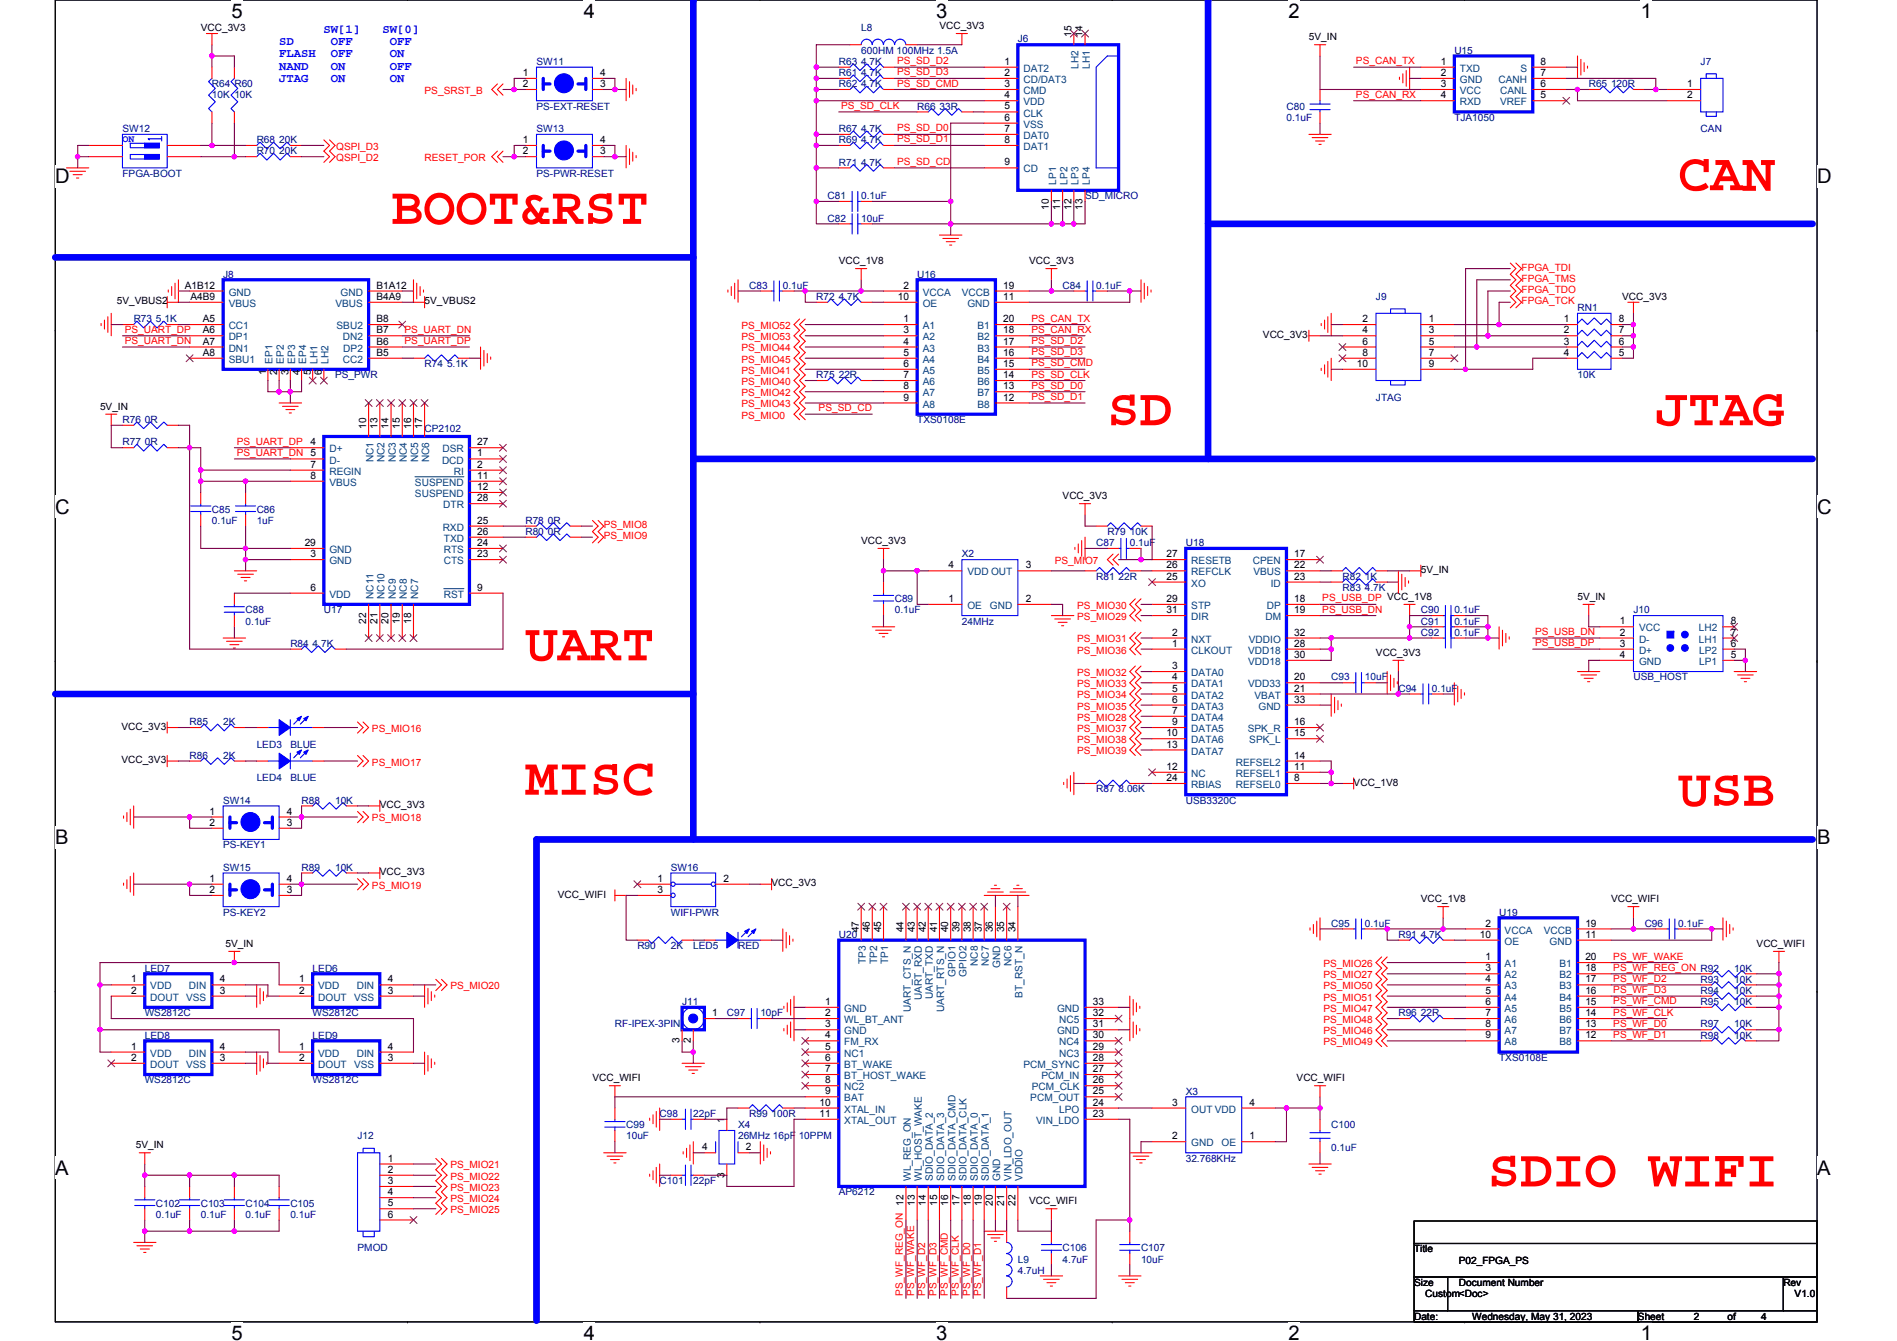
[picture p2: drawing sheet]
<svg xmlns="http://www.w3.org/2000/svg" width="297mm" height="210mm" viewBox="0 0 297 210" stroke-linecap="round" stroke-linejoin="round" font-family="sans-serif">
<defs><g id="words">
<g font-size="8.4" fill="#f00">
<text x="262.8" y="29.8">CAN</text>
<text x="61.2" y="35.1">BOOT&amp;RST</text>
<text x="173.4" y="66.6">SD</text>
<text x="259.3" y="66.6">JTAG</text>
<text x="82.3" y="103.4">UART</text>
<text x="82.3" y="124.4">MISC</text>
<text x="262.8" y="126.2">USB</text>
<text x="233" y="185.8">SDIO WIFI</text>
</g>
<g font-size="3.2">
<text x="36.2" y="2.8">5</text>
<text x="91.4" y="2.8">4</text>
<text x="146.6" y="2.8">3</text>
<text x="201.7" y="2.8">2</text>
<text x="256.9" y="2.8">1</text>
<text x="8.7" y="28.7">D</text>
<text x="284.5" y="28.7">D</text>
<text x="8.7" y="80.4">C</text>
<text x="284.5" y="80.4">C</text>
<text x="8.7" y="132.2">B</text>
<text x="284.5" y="132.2">B</text>
<text x="8.7" y="183.9">A</text>
<text x="284.5" y="183.9">A</text>
<text x="36.2" y="209.8">5</text>
<text x="91.4" y="209.8">4</text>
<text x="146.6" y="209.8">3</text>
<text x="201.7" y="209.8">2</text>
<text x="256.9" y="209.8">1</text>
</g>
<g font-size="1.9" fill="#00f">
<text x="50.6" y="5.1">SW[1]</text>
<text x="59.9" y="5.1">SW[0]</text>
<text x="43.7" y="7.1">SD</text>
<text x="43.7" y="9">FLASH</text>
<text x="43.7" y="10.9">NAND</text>
<text x="51.8" y="7.1">OFF</text>
<text x="51.8" y="9">OFF</text>
<text x="51.8" y="10.9">ON</text>
<text x="61" y="7.1">OFF</text>
<text x="61" y="9">ON</text>
<text x="61" y="10.9">OFF</text>
<text x="43.7" y="12.8">JTAG</text>
<text x="51.8" y="12.8">ON</text>
<text x="61" y="12.8">ON</text>
</g>
<g font-size="1.6">
<text x="31.4" y="4.9">VCC_3V3</text>
<text x="147.1" y="4.6">VCC_3V3</text>
<text x="167.8" y="5.8" transform="rotate(-90 167.8 5.8)">15</text>
<text x="169.5" y="5.8" transform="rotate(-90 169.5 5.8)">14</text>
<text x="81.9" y="11.9">1</text>
<text x="94" y="11.9">4</text>
<text x="157.3" y="11.9">2</text>
<text x="157.3" y="10.1">1</text>
<text x="205" y="6.3">5V_IN</text>
<text x="225.6" y="10.1">1</text>
<text x="225.6" y="11.9">2</text>
<text x="241.2" y="10.1">8</text>
<text x="241.2" y="11.9">7</text>
<text x="81.9" y="13.6">2</text>
<text x="94" y="13.6">3</text>
<text x="157.3" y="13.6">3</text>
<text x="157.3" y="15.4">4</text>
<text x="157.3" y="17.1">5</text>
<text x="225.6" y="13.6">3</text>
<text x="225.6" y="15.4">4</text>
<text x="241.2" y="15.4">5</text>
<text x="241.2" y="13.6">6</text>
<text x="264.2" y="13.6">1</text>
<text x="264.2" y="15.4">2</text>
<text x="81.9" y="22.4">1</text>
<text x="94" y="22.4">4</text>
<text x="157.3" y="18.9">6</text>
<text x="157.3" y="20.7">7</text>
<text x="157.3" y="22.4">8</text>
<text x="81.9" y="24.2">2</text>
<text x="94" y="24.2">3</text>
<text x="157.3" y="25.9">9</text>
<text x="164.2" y="32.8" transform="rotate(-90 164.2 32.8)">10</text>
<text x="166" y="32.8" transform="rotate(-90 166 32.8)">11</text>
<text x="167.8" y="32.8" transform="rotate(-90 167.8 32.8)">12</text>
<text x="169.5" y="32.8" transform="rotate(-90 169.5 32.8)">13</text>
<text x="131.3" y="41.4">VCC_1V8</text>
<text x="161.1" y="41.4">VCC_3V3</text>
<text x="18.3" y="47.7">5V_VBUS2</text>
<text x="28.9" y="45.2">A1B12</text>
<text x="29.8" y="46.9">A4B9</text>
<text x="58.9" y="46.9">B4A9</text>
<text x="58.9" y="45.2">B1A12</text>
<text x="66.5" y="47.7">5V_VBUS2</text>
<text x="140.6" y="46.9">10</text>
<text x="141.5" y="45.2">2</text>
<text x="157.1" y="45.2">19</text>
<text x="157.1" y="46.9">11</text>
<text x="254" y="47">VCC_3V3</text>
<text x="31.8" y="50.4">A5</text>
<text x="31.8" y="52.2">A6</text>
<text x="31.8" y="54">A7</text>
<text x="58.9" y="52.2">B7</text>
<text x="58.9" y="54">B6</text>
<text x="58.9" y="50.4">B8</text>
<text x="141.5" y="50.4">1</text>
<text x="141.5" y="52.2">3</text>
<text x="141.5" y="54">4</text>
<text x="157.1" y="54">17</text>
<text x="157.1" y="52.2">18</text>
<text x="157.1" y="50.4">20</text>
<text x="197.8" y="52.9">VCC_3V3</text>
<text x="213.3" y="50.4">2</text>
<text x="213.3" y="52.2">4</text>
<text x="213.3" y="54">6</text>
<text x="223.7" y="50.4">1</text>
<text x="223.7" y="52.2">3</text>
<text x="223.7" y="54">5</text>
<text x="244.9" y="50.4">1</text>
<text x="244.9" y="52.2">2</text>
<text x="244.9" y="54">3</text>
<text x="253.5" y="54">6</text>
<text x="253.5" y="52.2">7</text>
<text x="253.5" y="50.4">8</text>
<text x="31.8" y="55.7">A8</text>
<text x="41.7" y="58.7" transform="rotate(-90 41.7 58.7)">1</text>
<text x="43.4" y="58.7" transform="rotate(-90 43.4 58.7)">2</text>
<text x="45.2" y="58.7" transform="rotate(-90 45.2 58.7)">3</text>
<text x="46.9" y="58.7" transform="rotate(-90 46.9 58.7)">4</text>
<text x="48.7" y="58.7" transform="rotate(-90 48.7 58.7)">5</text>
<text x="50.4" y="58.7" transform="rotate(-90 50.4 58.7)">6</text>
<text x="58.9" y="55.7">B5</text>
<text x="141.5" y="55.7">5</text>
<text x="141.5" y="57.4">6</text>
<text x="141.5" y="59.2">7</text>
<text x="157.1" y="59.2">14</text>
<text x="157.1" y="57.4">15</text>
<text x="157.1" y="55.7">16</text>
<text x="212.4" y="57.4">10</text>
<text x="213.3" y="55.7">8</text>
<text x="223.7" y="55.7">7</text>
<text x="223.7" y="57.4">9</text>
<text x="244.9" y="55.7">4</text>
<text x="253.5" y="55.7">5</text>
<text x="15.7" y="64.1">5V_IN</text>
<text x="141.5" y="61">8</text>
<text x="141.5" y="62.7">9</text>
<text x="157.1" y="62.7">12</text>
<text x="157.1" y="61">13</text>
<text x="48.6" y="69.7">4</text>
<text x="57.3" y="67.1" transform="rotate(-90 57.3 67.1)">10</text>
<text x="59.1" y="67.1" transform="rotate(-90 59.1 67.1)">13</text>
<text x="60.9" y="67.1" transform="rotate(-90 60.9 67.1)">14</text>
<text x="62.6" y="67.1" transform="rotate(-90 62.6 67.1)">15</text>
<text x="64.4" y="67.1" transform="rotate(-90 64.4 67.1)">16</text>
<text x="66.1" y="67.1" transform="rotate(-90 66.1 67.1)">17</text>
<text x="74.7" y="71.5">1</text>
<text x="74.7" y="69.7">27</text>
<text x="48.6" y="73.2">7</text>
<text x="48.6" y="75">8</text>
<text x="74.7" y="75">11</text>
<text x="74.7" y="73.2">2</text>
<text x="74.7" y="76.7">12</text>
<text x="74.7" y="83.7">26</text>
<text x="74.7" y="82">25</text>
<text x="74.7" y="78.5">28</text>
<text x="166.4" y="78.2">VCC_3V3</text>
<text x="47.7" y="85.5">29</text>
<text x="48.6" y="87.2">3</text>
<text x="74.7" y="87.2">23</text>
<text x="74.7" y="85.5">24</text>
<text x="134.8" y="85.2">VCC_3V3</text>
<text x="148.5" y="89">4</text>
<text x="160.6" y="89">3</text>
<text x="182.7" y="87.2">27</text>
<text x="182.7" y="89">26</text>
<text x="202.7" y="87.2">17</text>
<text x="202.7" y="89">22</text>
<text x="222.5" y="89.7">5V_IN</text>
<text x="48.6" y="92.5">6</text>
<text x="74.7" y="92.5">9</text>
<text x="148.5" y="94.3">1</text>
<text x="160.6" y="94.3">2</text>
<text x="182.7" y="94.3">29</text>
<text x="182.7" y="90.8">25</text>
<text x="202.7" y="94.3">18</text>
<text x="202.7" y="90.8">23</text>
<text x="247" y="93.9">5V_IN</text>
<text x="57.3" y="97.6" transform="rotate(-90 57.3 97.6)">22</text>
<text x="59.1" y="97.6" transform="rotate(-90 59.1 97.6)">21</text>
<text x="60.9" y="97.6" transform="rotate(-90 60.9 97.6)">20</text>
<text x="62.6" y="97.6" transform="rotate(-90 62.6 97.6)">19</text>
<text x="64.4" y="97.6" transform="rotate(-90 64.4 97.6)">18</text>
<text x="182.7" y="96">31</text>
<text x="183.6" y="101.3">1</text>
<text x="183.6" y="99.5">2</text>
<text x="202.7" y="99.5">32</text>
<text x="202.7" y="101.3">28</text>
<text x="202.7" y="96">19</text>
<text x="253.7" y="97.8">1</text>
<text x="253.7" y="99.5">2</text>
<text x="253.7" y="101.3">3</text>
<text x="271" y="99.5">7</text>
<text x="271" y="97.8">8</text>
<text x="271" y="101.3">6</text>
<text x="183.6" y="104.8">3</text>
<text x="183.6" y="106.5">4</text>
<text x="202.7" y="106.5">20</text>
<text x="202.7" y="103">30</text>
<text x="215.5" y="102.7">VCC_3V3</text>
<text x="253.7" y="103">4</text>
<text x="271" y="103">5</text>
<text x="183.6" y="108.3">5</text>
<text x="183.6" y="110">6</text>
<text x="183.6" y="111.8">7</text>
<text x="183.6" y="113.5">9</text>
<text x="202.7" y="108.3">21</text>
<text x="202.7" y="113.5">16</text>
<text x="202.7" y="110">33</text>
<text x="19" y="114.3">VCC_3V3</text>
<text x="19" y="119.5">VCC_3V3</text>
<text x="182.7" y="115.3">10</text>
<text x="182.7" y="117.1">13</text>
<text x="202.7" y="118.8">14</text>
<text x="202.7" y="115.3">15</text>
<text x="182.7" y="120.5">12</text>
<text x="182.7" y="122.3">24</text>
<text x="202.7" y="120.5">11</text>
<text x="202.7" y="122.3">8</text>
<text x="212" y="123">VCC_1V8</text>
<text x="32.8" y="127.6">1</text>
<text x="32.8" y="129.3">2</text>
<text x="44.9" y="129.3">3</text>
<text x="44.9" y="127.6">4</text>
<text x="59.5" y="126.5">VCC_3V3</text>
<text x="59.5" y="137.1">VCC_3V3</text>
<text x="32.8" y="138.1">1</text>
<text x="32.8" y="139.8">2</text>
<text x="44.9" y="139.8">3</text>
<text x="44.9" y="138.1">4</text>
<text x="87.4" y="140.5">VCC_WIFI</text>
<text x="102.9" y="138.1">1</text>
<text x="102.9" y="139.8">3</text>
<text x="113.3" y="138.1">2</text>
<text x="120.8" y="138.8">VCC_3V3</text>
<text x="222.5" y="141.2">VCC_1V8</text>
<text x="252.3" y="141.2">VCC_WIFI</text>
<text x="35.3" y="148.3">5V_IN</text>
<text x="134.5" y="146" transform="rotate(-90 134.5 146)">47</text>
<text x="136.2" y="146" transform="rotate(-90 136.2 146)">46</text>
<text x="138" y="146" transform="rotate(-90 138 146)">45</text>
<text x="141.5" y="146" transform="rotate(-90 141.5 146)">44</text>
<text x="143.2" y="146" transform="rotate(-90 143.2 146)">43</text>
<text x="145" y="146" transform="rotate(-90 145 146)">42</text>
<text x="146.7" y="146" transform="rotate(-90 146.7 146)">41</text>
<text x="148.5" y="146" transform="rotate(-90 148.5 146)">40</text>
<text x="150.2" y="146" transform="rotate(-90 150.2 146)">39</text>
<text x="152" y="146" transform="rotate(-90 152 146)">38</text>
<text x="153.7" y="146" transform="rotate(-90 153.7 146)">37</text>
<text x="155.5" y="146" transform="rotate(-90 155.5 146)">36</text>
<text x="157.2" y="146" transform="rotate(-90 157.2 146)">35</text>
<text x="159" y="146" transform="rotate(-90 159 146)">34</text>
<text x="231.7" y="146.8">10</text>
<text x="232.6" y="145.1">2</text>
<text x="248.2" y="145.1">19</text>
<text x="248.2" y="146.8">11</text>
<text x="275.1" y="148.3">VCC_WIFI</text>
<text x="20.5" y="153.8">1</text>
<text x="20.5" y="155.6">2</text>
<text x="34.4" y="155.6">3</text>
<text x="34.4" y="153.8">4</text>
<text x="46.8" y="153.8">1</text>
<text x="46.8" y="155.6">2</text>
<text x="60.7" y="155.6">3</text>
<text x="60.7" y="153.8">4</text>
<text x="232.6" y="150.3">1</text>
<text x="232.6" y="152.1">3</text>
<text x="232.6" y="153.8">4</text>
<text x="232.6" y="155.6">5</text>
<text x="248.2" y="155.6">16</text>
<text x="248.2" y="153.8">17</text>
<text x="248.2" y="152.1">18</text>
<text x="248.2" y="150.3">20</text>
<text x="111.5" y="159.1">1</text>
<text x="129.2" y="157.4">1</text>
<text x="129.2" y="159.1">2</text>
<text x="129.2" y="160.9">3</text>
<text x="171.1" y="159.1">32</text>
<text x="171.1" y="157.4">33</text>
<text x="171.1" y="160.9">31</text>
<text x="232.6" y="157.4">6</text>
<text x="232.6" y="159.1">7</text>
<text x="232.6" y="160.9">8</text>
<text x="248.2" y="160.9">13</text>
<text x="248.2" y="159.1">14</text>
<text x="248.2" y="157.4">15</text>
<text x="20.5" y="164.4">1</text>
<text x="20.5" y="166.1">2</text>
<text x="34.4" y="166.1">3</text>
<text x="34.4" y="164.4">4</text>
<text x="46.8" y="164.4">1</text>
<text x="46.8" y="166.1">2</text>
<text x="60.7" y="166.1">3</text>
<text x="60.7" y="164.4">4</text>
<text x="106.4" y="163.4" transform="rotate(-90 106.4 163.4)">3</text>
<text x="108.2" y="163.4" transform="rotate(-90 108.2 163.4)">2</text>
<text x="129.2" y="162.6">4</text>
<text x="129.2" y="164.4">5</text>
<text x="129.2" y="166.1">6</text>
<text x="129.2" y="167.9">7</text>
<text x="171.1" y="162.6">30</text>
<text x="171.1" y="164.4">29</text>
<text x="171.1" y="167.9">27</text>
<text x="171.1" y="166.1">28</text>
<text x="232.6" y="162.6">9</text>
<text x="248.2" y="162.6">12</text>
<text x="92.8" y="169.3">VCC_WIFI</text>
<text x="128.3" y="173.1">10</text>
<text x="129.2" y="169.6">8</text>
<text x="129.2" y="171.4">9</text>
<text x="171.1" y="173.1">24</text>
<text x="171.1" y="171.4">25</text>
<text x="171.1" y="169.6">26</text>
<text x="183.6" y="173.1">3</text>
<text x="195.7" y="173.1">4</text>
<text x="203" y="169.3">VCC_WIFI</text>
<text x="21.3" y="179.8">5V_IN</text>
<text x="113.4" y="175.8" transform="rotate(-90 113.4 175.8)">1</text>
<text x="128.3" y="174.9">11</text>
<text x="171.1" y="174.9">23</text>
<text x="183.6" y="178.4">2</text>
<text x="195.7" y="178.4">1</text>
<text x="60.7" y="181.9">1</text>
<text x="60.7" y="183.6">2</text>
<text x="60.7" y="185.4">3</text>
<text x="109.9" y="180.1">4</text>
<text x="113.4" y="184.4" transform="rotate(-90 113.4 184.4)">3</text>
<text x="116.8" y="180.1">2</text>
<text x="60.7" y="187.2">4</text>
<text x="60.7" y="188.9">5</text>
<text x="60.7" y="190.6">6</text>
<text x="143.2" y="188.8" transform="rotate(-90 143.2 188.8)">13</text>
<text x="145" y="188.8" transform="rotate(-90 145 188.8)">14</text>
<text x="146.7" y="188.8" transform="rotate(-90 146.7 188.8)">15</text>
<text x="148.5" y="188.8" transform="rotate(-90 148.5 188.8)">16</text>
<text x="150.2" y="188.8" transform="rotate(-90 150.2 188.8)">17</text>
<text x="152" y="188.8" transform="rotate(-90 152 188.8)">18</text>
<text x="153.7" y="188.8" transform="rotate(-90 153.7 188.8)">19</text>
<text x="155.5" y="188.8" transform="rotate(-90 155.5 188.8)">20</text>
<text x="157.2" y="188.8" transform="rotate(-90 157.2 188.8)">21</text>
<text x="159" y="188.8" transform="rotate(-90 159 188.8)">22</text>
<text x="161.1" y="188.6">VCC_WIFI</text>
<text x="221.4" y="196.1">Title</text>
<text x="228.4" y="197.9">P02_FPGA_PS</text>
<text x="221.4" y="201.4">Size</text>
<text x="223.2" y="203.1">Custom&lt;Doc&gt;</text>
<text x="228.4" y="201.4">Document Number</text>
<text x="279.2" y="201.4">Rev</text>
<text x="281" y="203.1">V1.0</text>
<text x="221.4" y="206.6">Date:</text>
<text x="230.5" y="206.6">Wednesday, May 31, 2023</text>
<text x="256.5" y="206.6">Sheet</text>
<text x="265.2" y="206.6">2</text>
<text x="270.5" y="206.6">of</text>
<text x="275.8" y="206.6">4</text>
</g>
<g font-size="1.6" fill="#000080">
<text x="134.8" y="4.9">L8</text>
<text x="84" y="10.2">SW11</text>
<text x="131.3" y="11.9">R61 4.7K</text>
<text x="131.3" y="10.2">R63 4.7K</text>
<text x="134.8" y="8.4">600HM 100MHz 1.5A</text>
<text x="159.4" y="6.6">J6</text>
<text x="227.7" y="8.4">U15</text>
<text x="266.3" y="10.2">J7</text>
<text x="33.2" y="13.7">R64 R60</text>
<text x="33.2" y="15.4">10K 10K</text>
<text x="84" y="17.2">PS-EXT-RESET</text>
<text x="131.3" y="13.7">R62 4.7K</text>
<text x="143.6" y="17.2">R66 33R</text>
<text x="201.4" y="17.2">C80</text>
<text x="248.8" y="13.7">R65 120R</text>
<text x="19.2" y="20.7">SW12</text>
<text x="40.2" y="22.4">R68 20K</text>
<text x="84" y="20.7">SW13</text>
<text x="131.3" y="20.7">R67 4.7K</text>
<text x="131.3" y="22.4">R69 4.7K</text>
<text x="201.4" y="18.9">0.1uF</text>
<text x="227.7" y="18.9">TJA1050</text>
<text x="266.3" y="20.7">CAN</text>
<text x="19.2" y="27.7">FPGA-BOOT</text>
<text x="40.2" y="24.2">R70 20K</text>
<text x="84" y="27.7">PS-PWR-RESET</text>
<text x="131.3" y="25.9">R71 4.7K</text>
<text x="129.6" y="31.2">C81</text>
<text x="129.6" y="34.7">C82</text>
<text x="134.8" y="31.2">0.1uF</text>
<text x="134.8" y="34.7">10uF</text>
<text x="169.9" y="31.2">SD_MICRO</text>
<text x="34.9" y="43.5">J8</text>
<text x="117.3" y="45.2">C83</text>
<text x="122.6" y="45.2">0.1uF</text>
<text x="127.8" y="47">R72 4.7K</text>
<text x="143.6" y="43.5">U16</text>
<text x="166.4" y="45.2">C84</text>
<text x="171.6" y="45.2">0.1uF</text>
<text x="215.5" y="47">J9</text>
<text x="20.9" y="50.5">R73 5.1K</text>
<text x="247" y="48.7">RN1</text>
<text x="52.5" y="59.2">PS_PWR</text>
<text x="66.5" y="57.5">R74 5.1K</text>
<text x="127.8" y="59.2">R75 22R</text>
<text x="247" y="59.2">10K</text>
<text x="215.5" y="62.7">JTAG</text>
<text x="19.2" y="66.3">R76 0R</text>
<text x="19.2" y="69.7">R77 0R</text>
<text x="66.5" y="67.6">CP2102</text>
<text x="143.6" y="66.3">TXS0108E</text>
<text x="33.2" y="80.3">C85</text>
<text x="33.2" y="82">0.1uF</text>
<text x="40.2" y="80.3">C86</text>
<text x="40.2" y="82">1uF</text>
<text x="82.3" y="83.8">R80 0R</text>
<text x="82.3" y="82">R78 0R</text>
<text x="173.4" y="83.8">R79 10K</text>
<text x="150.6" y="87.3">X2</text>
<text x="171.6" y="85.5">C87</text>
<text x="176.9" y="85.5">0.1uF</text>
<text x="185.7" y="85.5">U18</text>
<text x="140.1" y="94.3">C89</text>
<text x="171.6" y="90.8">R81 22R</text>
<text x="210.2" y="90.8">R82 1K</text>
<text x="210.2" y="92.5">R83 4.7K</text>
<text x="38.5" y="96">C88</text>
<text x="38.5" y="97.8">0.1uF</text>
<text x="45.5" y="101.3">R84 4.7K</text>
<text x="50.7" y="96">U17</text>
<text x="140.1" y="96">0.1uF</text>
<text x="150.6" y="97.8">24MHz</text>
<text x="222.5" y="99.5">C92</text>
<text x="222.5" y="97.8">C91</text>
<text x="222.5" y="96">C90</text>
<text x="227.7" y="99.5">0.1uF</text>
<text x="227.7" y="97.8">0.1uF</text>
<text x="227.7" y="96">0.1uF</text>
<text x="255.8" y="96">J10</text>
<text x="208.4" y="106.6">C93</text>
<text x="213.7" y="106.6">10uF</text>
<text x="255.8" y="106.6">USB_HOST</text>
<text x="29.7" y="113.6">R85</text>
<text x="34.9" y="113.6">2K</text>
<text x="219" y="108.3">C94</text>
<text x="224.2" y="108.3">0.1uF</text>
<text x="29.7" y="118.8">R86</text>
<text x="34.9" y="118.8">2K</text>
<text x="40.2" y="117.1">LED3</text>
<text x="45.5" y="117.1">BLUE</text>
<text x="34.9" y="125.8">SW14</text>
<text x="40.2" y="122.3">LED4</text>
<text x="45.5" y="122.3">BLUE</text>
<text x="47.2" y="125.8">R88</text>
<text x="52.5" y="125.8">10K</text>
<text x="171.6" y="124.1">R87 8.06K</text>
<text x="185.7" y="125.8">USB3320C</text>
<text x="34.9" y="132.8">PS-KEY1</text>
<text x="34.9" y="136.4">SW15</text>
<text x="47.2" y="136.4">R89</text>
<text x="52.5" y="136.4">10K</text>
<text x="105" y="136.4">SW16</text>
<text x="34.9" y="143.4">PS-KEY2</text>
<text x="105" y="143.4">WIFI-PWR</text>
<text x="234.7" y="143.4">U19</text>
<text x="99.8" y="148.6">R90</text>
<text x="105" y="148.6">2K</text>
<text x="108.6" y="148.6">LED5</text>
<text x="115.6" y="148.6">RED</text>
<text x="131.3" y="146.9">U20</text>
<text x="208.4" y="145.1">C95</text>
<text x="213.7" y="145.1">0.1uF</text>
<text x="219" y="146.9">R91 4.7K</text>
<text x="257.5" y="145.1">C96</text>
<text x="262.8" y="145.1">0.1uF</text>
<text x="22.7" y="152.1">LED7</text>
<text x="49" y="152.1">LED6</text>
<text x="266.3" y="153.9">R93</text>
<text x="266.3" y="155.6">R94</text>
<text x="271.5" y="153.9">10K</text>
<text x="271.5" y="155.6">10K</text>
<text x="271.5" y="152.1">10K</text>
<text x="22.7" y="159.1">WS2812C</text>
<text x="49" y="159.1">WS2812C</text>
<text x="96.3" y="160.9">RF-IPEX-3PIN</text>
<text x="106.8" y="157.4">J11</text>
<text x="113.8" y="159.1">C97</text>
<text x="119.1" y="159.1">10pF</text>
<text x="219" y="159.1">R96 22R</text>
<text x="266.3" y="157.4">R95</text>
<text x="266.3" y="160.9">R97</text>
<text x="271.5" y="157.4">10K</text>
<text x="271.5" y="160.9">10K</text>
<text x="22.7" y="162.6">LED8</text>
<text x="49" y="162.6">LED9</text>
<text x="234.7" y="166.1">TXS0108E</text>
<text x="266.3" y="162.6">R98</text>
<text x="271.5" y="162.6">10K</text>
<text x="22.7" y="169.7">WS2812C</text>
<text x="49" y="169.7">WS2812C</text>
<text x="185.7" y="171.4">X3</text>
<text x="56" y="178.4">J12</text>
<text x="98" y="176.7">C99</text>
<text x="98" y="178.4">10uF</text>
<text x="103.3" y="174.9">C98</text>
<text x="108.6" y="174.9">22pF</text>
<text x="115.6" y="176.7">X4</text>
<text x="115.6" y="178.4">26MHz 16pF 10PPM</text>
<text x="117.3" y="174.9">R99 100R</text>
<text x="208.4" y="176.7">C100</text>
<text x="103.3" y="185.4">C101</text>
<text x="108.6" y="185.4">22pF</text>
<text x="185.7" y="181.9">32.768KHz</text>
<text x="208.4" y="180.2">0.1uF</text>
<text x="24.4" y="188.9">C102</text>
<text x="24.4" y="190.7">0.1uF</text>
<text x="31.4" y="188.9">C103</text>
<text x="31.4" y="190.7">0.1uF</text>
<text x="38.5" y="188.9">C104</text>
<text x="38.5" y="190.7">0.1uF</text>
<text x="45.5" y="188.9">C105</text>
<text x="45.5" y="190.7">0.1uF</text>
<text x="131.3" y="187.2">AP6212</text>
<text x="56" y="195.9">PMOD</text>
<text x="159.4" y="197.7">L9</text>
<text x="166.4" y="195.9">C106</text>
<text x="166.4" y="197.7">4.7uF</text>
<text x="178.7" y="195.9">C107</text>
<text x="178.7" y="197.7">10uF</text>
<text x="159.4" y="199.4">4.7uH</text>
</g>
<g font-size="1.6" fill="#f00">
<text x="140.5" y="10.1">PS_SD_D2</text>
<text x="140.5" y="11.8">PS_SD_D3</text>
<text x="212.3" y="10.1">PS_CAN_TX</text>
<text x="66.5" y="14.7">PS_SRST_B</text>
<text x="131.7" y="17.1">PS_SD_CLK</text>
<text x="140.5" y="13.5">PS_SD_CMD</text>
<text x="212.3" y="15.3">PS_CAN_RX</text>
<text x="52.6" y="23.5">QSPI_D3</text>
<text x="140.5" y="20.6">PS_SD_D0</text>
<text x="140.5" y="22.3">PS_SD_D1</text>
<text x="52.6" y="25.2">QSPI_D2</text>
<text x="66.5" y="25.2">RESET_POR</text>
<text x="140.5" y="25.8">PS_SD_CD</text>
<text x="238.2" y="42.4">FPGA_TDI</text>
<text x="238.2" y="44.2">FPGA_TMS</text>
<text x="238.2" y="45.9">FPGA_TDO</text>
<text x="238.2" y="47.7">FPGA_TCK</text>
<text x="19.5" y="53.9">PS_UART_DN</text>
<text x="19.5" y="52.1">PS_UART_DP</text>
<text x="63.3" y="53.9">PS_UART_DP</text>
<text x="63.3" y="52.1">PS_UART_DN</text>
<text x="116.1" y="51.5">PS_MIO52</text>
<text x="116.1" y="53.3">PS_MIO53</text>
<text x="161.5" y="53.9">PS_SD_D2</text>
<text x="161.5" y="50.4">PS_CAN_TX</text>
<text x="161.5" y="52.1">PS_CAN_RX</text>
<text x="116.1" y="55">PS_MIO44</text>
<text x="116.1" y="56.8">PS_MIO45</text>
<text x="116.1" y="58.5">PS_MIO41</text>
<text x="161.5" y="55.6">PS_SD_D3</text>
<text x="161.5" y="57.4">PS_SD_CMD</text>
<text x="161.5" y="59.1">PS_SD_CLK</text>
<text x="116.1" y="60.3">PS_MIO40</text>
<text x="116.1" y="62">PS_MIO42</text>
<text x="116.1" y="63.8">PS_MIO43</text>
<text x="116.1" y="65.5">PS_MIO0</text>
<text x="128.2" y="64.4">PS_SD_CD</text>
<text x="161.5" y="60.9">PS_SD_D0</text>
<text x="161.5" y="62.6">PS_SD_D1</text>
<text x="37.1" y="69.6">PS_UART_DP</text>
<text x="37.1" y="71.4">PS_UART_DN 5</text>
<text x="94.5" y="82.7">PS_MIO8</text>
<text x="94.5" y="84.5">PS_MIO9</text>
<text x="165.2" y="88.3">PS_MIO7</text>
<text x="168.7" y="95.3">PS_MIO30</text>
<text x="207" y="94.2">PS_USB_DP VCC_1V8</text>
<text x="207" y="95.9">PS_USB_DN</text>
<text x="168.7" y="97.1">PS_MIO29</text>
<text x="168.7" y="100.6">PS_MIO31</text>
<text x="240.4" y="99.4">PS_USB_DN</text>
<text x="240.4" y="101.2">PS_USB_DP</text>
<text x="168.7" y="102.3">PS_MIO36</text>
<text x="168.7" y="105.9">PS_MIO32</text>
<text x="168.7" y="107.6">PS_MIO33</text>
<text x="168.7" y="109.3">PS_MIO34</text>
<text x="168.7" y="111.1">PS_MIO35</text>
<text x="168.7" y="112.9">PS_MIO28</text>
<text x="58.2" y="114.6">PS_MIO16</text>
<text x="58.2" y="119.9">PS_MIO17</text>
<text x="168.7" y="114.6">PS_MIO37</text>
<text x="168.7" y="116.4">PS_MIO38</text>
<text x="168.7" y="118.1">PS_MIO39</text>
<text x="58.2" y="128.6">PS_MIO18</text>
<text x="58.2" y="139.1">PS_MIO19</text>
<text x="70.5" y="154.9">PS_MIO20</text>
<text x="207.2" y="154.9">PS_MIO50</text>
<text x="207.2" y="151.4">PS_MIO26</text>
<text x="207.2" y="153.2">PS_MIO27</text>
<text x="252.6" y="153.8">PS_WF_D2</text>
<text x="252.6" y="155.5">PS_WF_D3</text>
<text x="252.6" y="152">PS_WF_REG_ON R92</text>
<text x="252.6" y="150.3">PS_WF_WAKE</text>
<text x="207.2" y="156.7">PS_MIO51</text>
<text x="207.2" y="158.4">PS_MIO47</text>
<text x="207.2" y="160.2">PS_MIO48</text>
<text x="207.2" y="161.9">PS_MIO46</text>
<text x="252.6" y="157.3">PS_WF_CMD</text>
<text x="252.6" y="159">PS_WF_CLK</text>
<text x="252.6" y="160.8">PS_WF_D0</text>
<text x="207.2" y="163.7">PS_MIO49</text>
<text x="252.6" y="162.5">PS_WF_D1</text>
<text x="70.5" y="183">PS_MIO21</text>
<text x="70.5" y="184.7">PS_MIO22</text>
<text x="70.5" y="186.5">PS_MIO23</text>
<text x="70.5" y="188.2">PS_MIO24</text>
<text x="70.5" y="190">PS_MIO25</text>
<text x="141.4" y="202.9" transform="rotate(-90 141.4 202.9)">PS_WF_REG_ON 12</text>
<text x="143.1" y="202.9" transform="rotate(-90 143.1 202.9)">PS_WF_WAKE</text>
<text x="144.9" y="202.9" transform="rotate(-90 144.9 202.9)">PS_WF_D2</text>
<text x="146.6" y="202.9" transform="rotate(-90 146.6 202.9)">PS_WF_D3</text>
<text x="148.4" y="202.9" transform="rotate(-90 148.4 202.9)">PS_WF_CMD</text>
<text x="150.2" y="202.9" transform="rotate(-90 150.2 202.9)">PS_WF_CLK</text>
<text x="151.9" y="202.9" transform="rotate(-90 151.9 202.9)">PS_WF_D0</text>
<text x="153.6" y="202.9" transform="rotate(-90 153.6 202.9)">PS_WF_D1</text>
</g>
<g font-size="1.6" fill="#004080">
<text x="160.2" y="11.2">DAT2</text>
<text x="168.9" y="10.8" transform="rotate(-90 168.9 10.8)">LH2</text>
<text x="170.6" y="10.8" transform="rotate(-90 170.6 10.8)">LH1</text>
<text x="228.6" y="11.2">TXD</text>
<text x="238.1" y="11.2">S</text>
<text x="160.2" y="13">CD/DAT3</text>
<text x="160.2" y="14.7">CMD</text>
<text x="160.2" y="16.5">VDD</text>
<text x="228.6" y="13">GND</text>
<text x="228.6" y="14.7">VCC</text>
<text x="228.6" y="16.5">RXD</text>
<text x="234.7" y="13">CANH</text>
<text x="234.9" y="16.5">VREF</text>
<text x="234.9" y="14.7">CANL</text>
<text x="160.2" y="18.2">CLK</text>
<text x="160.2" y="20">VSS</text>
<text x="160.2" y="21.8">DAT0</text>
<text x="160.2" y="23.5">DAT1</text>
<text x="160.2" y="27">CD</text>
<text x="165.4" y="28.9" transform="rotate(-90 165.4 28.9)">LP1</text>
<text x="167.1" y="28.9" transform="rotate(-90 167.1 28.9)">LP2</text>
<text x="168.9" y="28.9" transform="rotate(-90 168.9 28.9)">LP3</text>
<text x="170.6" y="28.9" transform="rotate(-90 170.6 28.9)">LP4</text>
<text x="35.8" y="46.3">GND</text>
<text x="53.3" y="46.3">GND</text>
<text x="144.5" y="46.3">VCCA</text>
<text x="150.6" y="46.3">VCCB</text>
<text x="35.8" y="48">VBUS</text>
<text x="35.8" y="51.5">CC1</text>
<text x="35.8" y="53.3">DP1</text>
<text x="52.5" y="48">VBUS</text>
<text x="52.7" y="51.5">SBU2</text>
<text x="53.7" y="53.3">DN2</text>
<text x="144.5" y="48">OE</text>
<text x="144.5" y="51.5">A1</text>
<text x="144.5" y="53.3">A2</text>
<text x="151.5" y="48">GND</text>
<text x="153.1" y="53.3">B2</text>
<text x="153.1" y="51.5">B1</text>
<text x="35.8" y="55.1">DN1</text>
<text x="35.8" y="56.8">SBU1</text>
<text x="42.7" y="57" transform="rotate(-90 42.7 57)">EP1</text>
<text x="44.4" y="57" transform="rotate(-90 44.4 57)">EP2</text>
<text x="46.2" y="57" transform="rotate(-90 46.2 57)">EP3</text>
<text x="48" y="57" transform="rotate(-90 48 57)">EP4</text>
<text x="49.7" y="57" transform="rotate(-90 49.7 57)">LH1</text>
<text x="51.5" y="57" transform="rotate(-90 51.5 57)">LH2</text>
<text x="53.7" y="56.8">CC2</text>
<text x="53.8" y="55.1">DP2</text>
<text x="144.5" y="55.1">A3</text>
<text x="144.5" y="56.8">A4</text>
<text x="144.5" y="58.5">A5</text>
<text x="153.1" y="58.5">B5</text>
<text x="153.1" y="56.8">B4</text>
<text x="153.1" y="55.1">B3</text>
<text x="144.5" y="60.3">A6</text>
<text x="144.5" y="62.1">A7</text>
<text x="144.5" y="63.8">A8</text>
<text x="153.1" y="63.8">B8</text>
<text x="153.1" y="62.1">B7</text>
<text x="153.1" y="60.3">B6</text>
<text x="51.6" y="70.8">D+</text>
<text x="69.3" y="70.8">DSR</text>
<text x="51.6" y="72.6">D-</text>
<text x="51.6" y="74.3">REGIN</text>
<text x="51.6" y="76.1">VBUS</text>
<text x="58.5" y="72.4" transform="rotate(-90 58.5 72.4)">NC1</text>
<text x="60.2" y="72.4" transform="rotate(-90 60.2 72.4)">NC2</text>
<text x="62" y="72.4" transform="rotate(-90 62 72.4)">NC3</text>
<text x="63.7" y="72.4" transform="rotate(-90 63.7 72.4)">NC4</text>
<text x="65" y="76.1">SUSPEND</text>
<text x="65" y="77.8">SUSPEND</text>
<text x="65.5" y="72.4" transform="rotate(-90 65.5 72.4)">NC5</text>
<text x="67.2" y="72.4" transform="rotate(-90 67.2 72.4)">NC6</text>
<text x="69.2" y="72.6">DCD</text>
<text x="71.1" y="74.3">RI</text>
<text x="69.3" y="83.1">RXD</text>
<text x="69.4" y="79.6">DTR</text>
<text x="51.6" y="88.3">GND</text>
<text x="51.6" y="86.6">GND</text>
<text x="69.5" y="88.3">CTS</text>
<text x="69.5" y="86.6">RTS</text>
<text x="69.5" y="84.8">TXD</text>
<text x="186.5" y="88.3">RESETB</text>
<text x="196.2" y="88.3">CPEN</text>
<text x="51.6" y="93.6">VDD</text>
<text x="58.5" y="93.8" transform="rotate(-90 58.5 93.8)">NC11</text>
<text x="60.2" y="93.8" transform="rotate(-90 60.2 93.8)">NC10</text>
<text x="62" y="93.8" transform="rotate(-90 62 93.8)">NC9</text>
<text x="63.7" y="93.8" transform="rotate(-90 63.7 93.8)">NC8</text>
<text x="65.5" y="93.8" transform="rotate(-90 65.5 93.8)">NC7</text>
<text x="69.5" y="93.6">RST</text>
<text x="151.5" y="95.4">OE</text>
<text x="151.5" y="90.1">VDD OUT</text>
<text x="155" y="95.4">GND</text>
<text x="186.5" y="90.1">REFCLK</text>
<text x="186.5" y="95.4">STP</text>
<text x="186.5" y="91.9">XO</text>
<text x="196.3" y="90.1">VBUS</text>
<text x="198.4" y="95.4">DP</text>
<text x="199" y="91.9">ID</text>
<text x="186.5" y="97.1">DIR</text>
<text x="186.5" y="100.6">NXT</text>
<text x="195.6" y="100.6">VDDIO</text>
<text x="198.1" y="97.1">DM</text>
<text x="256.6" y="98.9">VCC</text>
<text x="256.6" y="100.6">D-</text>
<text x="266" y="100.6">LH1</text>
<text x="266" y="98.9">LH2</text>
<text x="186.5" y="102.4">CLKOUT</text>
<text x="186.5" y="105.9">DATA0</text>
<text x="186.5" y="107.6">DATA1</text>
<text x="195.4" y="107.6">VDD33</text>
<text x="195.4" y="102.4">VDD18</text>
<text x="195.4" y="104.1">VDD18</text>
<text x="256.6" y="102.4">D+</text>
<text x="256.6" y="104.1">GND</text>
<text x="266.1" y="104.1">LP1</text>
<text x="266.1" y="102.4">LP2</text>
<text x="186.5" y="109.4">DATA2</text>
<text x="186.5" y="111.1">DATA3</text>
<text x="186.5" y="112.9">DATA4</text>
<text x="196.4" y="109.4">VBAT</text>
<text x="197.1" y="111.1">GND</text>
<text x="186.5" y="114.6">DATA5</text>
<text x="186.5" y="116.4">DATA6</text>
<text x="186.5" y="118.2">DATA7</text>
<text x="193.5" y="119.9">REFSEL2</text>
<text x="195.4" y="114.6">SPK_R</text>
<text x="195.6" y="116.4">SPK_L</text>
<text x="186.5" y="121.6">NC</text>
<text x="186.5" y="123.4">RBIAS</text>
<text x="193.5" y="121.6">REFSEL1</text>
<text x="193.5" y="123.4">REFSEL0</text>
<text x="235.6" y="146.2">VCCA</text>
<text x="235.6" y="147.9">OE</text>
<text x="241.7" y="146.2">VCCB</text>
<text x="242.6" y="147.9">GND</text>
<text x="23.5" y="154.9">VDD</text>
<text x="29.6" y="154.9">DIN</text>
<text x="49.8" y="154.9">VDD</text>
<text x="55.9" y="154.9">DIN</text>
<text x="135.6" y="151" transform="rotate(-90 135.6 151)">TP3</text>
<text x="137.3" y="151" transform="rotate(-90 137.3 151)">TP2</text>
<text x="139.1" y="151" transform="rotate(-90 139.1 151)">TP1</text>
<text x="149.6" y="152.9" transform="rotate(-90 149.6 152.9)">GPIO1</text>
<text x="151.4" y="152.9" transform="rotate(-90 151.4 152.9)">GPIO2</text>
<text x="153.1" y="151.3" transform="rotate(-90 153.1 151.3)">NC8</text>
<text x="154.9" y="151.3" transform="rotate(-90 154.9 151.3)">NC7</text>
<text x="156.6" y="151.6" transform="rotate(-90 156.6 151.6)">GND</text>
<text x="158.4" y="151.3" transform="rotate(-90 158.4 151.3)">NC6</text>
<text x="235.6" y="151.4">A1</text>
<text x="235.6" y="153.2">A2</text>
<text x="235.6" y="154.9">A3</text>
<text x="244.2" y="154.9">B3</text>
<text x="244.2" y="153.2">B2</text>
<text x="244.2" y="151.4">B1</text>
<text x="23.5" y="156.7">DOUT</text>
<text x="29.1" y="156.7">VSS</text>
<text x="49.8" y="156.7">DOUT</text>
<text x="55.4" y="156.7">VSS</text>
<text x="132.2" y="158.5">GND</text>
<text x="132.2" y="160.2">WL_BT_ANT</text>
<text x="132.2" y="162">GND</text>
<text x="142.6" y="158.5" transform="rotate(-90 142.6 158.5)">UART_CTS_N</text>
<text x="144.4" y="156.6" transform="rotate(-90 144.4 156.6)">UART_RXD</text>
<text x="146.1" y="156.5" transform="rotate(-90 146.1 156.5)">UART_TXD</text>
<text x="147.8" y="158.5" transform="rotate(-90 147.8 158.5)">UART_RTS_N</text>
<text x="160.1" y="156.2" transform="rotate(-90 160.1 156.2)">BT_RST_N</text>
<text x="165.5" y="158.5">GND</text>
<text x="165.5" y="162">GND</text>
<text x="165.9" y="160.2">NC5</text>
<text x="235.6" y="156.7">A4</text>
<text x="235.6" y="158.5">A5</text>
<text x="235.6" y="160.2">A6</text>
<text x="235.6" y="162">A7</text>
<text x="244.2" y="162">B7</text>
<text x="244.2" y="160.2">B6</text>
<text x="244.2" y="158.5">B5</text>
<text x="244.2" y="156.7">B4</text>
<text x="23.5" y="165.5">VDD</text>
<text x="23.5" y="167.2">DOUT</text>
<text x="29.1" y="167.2">VSS</text>
<text x="29.6" y="165.5">DIN</text>
<text x="49.8" y="165.5">VDD</text>
<text x="49.8" y="167.2">DOUT</text>
<text x="55.4" y="167.2">VSS</text>
<text x="55.9" y="165.5">DIN</text>
<text x="132.2" y="163.7">FM_RX</text>
<text x="132.2" y="165.5">NC1</text>
<text x="132.2" y="167.2">BT_WAKE</text>
<text x="160.3" y="167.2">PCM_SYNC</text>
<text x="165.9" y="163.7">NC4</text>
<text x="165.9" y="165.5">NC3</text>
<text x="235.6" y="163.7">A8</text>
<text x="244.2" y="163.7">B8</text>
<text x="132.2" y="169">BT_HOST_WAKE</text>
<text x="132.2" y="170.7">NC2</text>
<text x="132.2" y="172.5">BAT</text>
<text x="161.3" y="172.5">PCM_OUT</text>
<text x="161.6" y="170.7">PCM_CLK</text>
<text x="163.1" y="169">PCM_IN</text>
<text x="132.2" y="174.2">XTAL_IN</text>
<text x="132.2" y="176">XTAL_OUT</text>
<text x="162.2" y="176">VIN_LDO</text>
<text x="165.9" y="174.2">LPO</text>
<text x="186.5" y="179.5">GND</text>
<text x="186.5" y="174.2">OUT VDD</text>
<text x="191.3" y="179.5">OE</text>
<text x="142.6" y="184.9" transform="rotate(-90 142.6 184.9)">WL_REG_ON</text>
<text x="144.4" y="184.9" transform="rotate(-90 144.4 184.9)">WL_HOST_WAKE</text>
<text x="146.1" y="184.9" transform="rotate(-90 146.1 184.9)">SDIO_DATA_2</text>
<text x="147.8" y="184.9" transform="rotate(-90 147.8 184.9)">SDIO_DATA_3</text>
<text x="149.6" y="184.9" transform="rotate(-90 149.6 184.9)">SDIO_DATA_CMD</text>
<text x="151.4" y="184.9" transform="rotate(-90 151.4 184.9)">SDIO_DATA_CLK</text>
<text x="153.1" y="184.9" transform="rotate(-90 153.1 184.9)">SDIO_DATA_0</text>
<text x="154.9" y="184.9" transform="rotate(-90 154.9 184.9)">SDIO_DATA_1</text>
<text x="156.6" y="184.9" transform="rotate(-90 156.6 184.9)">GND</text>
<text x="158.4" y="184.9" transform="rotate(-90 158.4 184.9)">VIN_LDO_OUT</text>
<text x="160.1" y="184.9" transform="rotate(-90 160.1 184.9)">VDDIO</text>
</g>
<text font-size="1.6" fill="#00f" x="19.2" y="22.2">ON</text>
</g></defs>
<path d="M8.7 0h275.8v207h-275.8z" fill="none" stroke="#000" stroke-width=".17"/>
<g fill="#fff">
<path d="M36.2 0h1.8v3.5h-1.8z"/>
<path d="M36.2 207h1.8v2.9h-1.8z"/>
</g>
<path d="M63.8 0h.1M63.8 207h.1" fill="none" stroke="#000" stroke-width=".17"/>
<g fill="#fff">
<path d="M91.4 0h1.8v3.5h-1.8z"/>
<path d="M91.4 207h1.8v2.9h-1.8z"/>
</g>
<path d="M119 0h.1M119 207h.1" fill="none" stroke="#000" stroke-width=".17"/>
<g fill="#fff">
<path d="M146.6 0h1.7v3.5h-1.7z"/>
<path d="M146.6 207h1.7v2.9h-1.7z"/>
</g>
<path d="M174.2 0h.1M174.2 207h.1" fill="none" stroke="#000" stroke-width=".17"/>
<g fill="#fff">
<path d="M201.7 0h1.8v3.5h-1.8z"/>
<path d="M201.7 207h1.8v2.9h-1.8z"/>
</g>
<path d="M229.3 0h.1M229.3 207h.1" fill="none" stroke="#000" stroke-width=".17"/>
<g fill="#fff">
<path d="M256.9 0h1.8v3.5h-1.8z"/>
<path d="M256.9 207h1.8v2.9h-1.8z"/>
<path d="M8.7 25.9h2.2v3.5h-2.2z"/>
<path d="M284.5 25.9h2.3v3.5h-2.3z"/>
<path d="M8.7 77.6h2.2v3.5h-2.2z"/>
<path d="M284.5 77.6h2.3v3.5h-2.3z"/>
</g>
<path d="M8.7 51.7h.1M284.5 51.7h.1" fill="none" stroke="#000" stroke-width=".17"/>
<g fill="#fff">
<path d="M8.7 129.3h2v3.6h-2z"/>
<path d="M284.5 129.3h2.1v3.6h-2.1z"/>
</g>
<path d="M8.7 103.5h.1M284.5 103.5h.1" fill="none" stroke="#000" stroke-width=".17"/>
<g fill="#fff">
<path d="M8.6 181.1h2.2v3.5h-2.2z"/>
<path d="M284.5 181.1h2.1v3.5h-2.1z"/>
</g>
<path d="M8.7 155.2h.1M284.5 155.2h.1" fill="none" stroke="#000" stroke-width=".17"/>
<path d="M108.6 0v131.4M8.7 40.3h99.9" fill="none" stroke="#00f" stroke-width="1"/>
<circle cx="108.6" cy="0" r=".52" fill="#00f"/>
<path d="M189.2 0v71.9M108.6 71.9h175.2M84 131.4h199.8" fill="none" stroke="#00f" stroke-width="1"/>
<circle cx="189.2" cy="0" r=".52" fill="#00f"/>
<path d="M189.2 35.1h94.6M8.7 108.7h99.9M84 131.4v75.4" fill="none" stroke="#00f" stroke-width="1"/>
<g fill="none" stroke="#f00" stroke-width=".17">
<path d="M32.3 5.2h1.8M33.2 5.2v1.8M33.2 17.5v1.8M33.2 10.5v1.8M36.7 17.5v1.8M36.7 10.5v1.8M77.9 13.1l-.9 .9 .9 .9M78.8 13.1l-.9 .9 .9 .9M82.3 12.3h1.7M82.3 14h1.7M92.8 14h1.7M92.8 12.3h1.7"/>
<path d="M98 12.3v3.5M98.6 12.8v2.4M99.1 13.3v1.4M99.6 13.8v.4M131.3 12.3h1.8M131.3 14h1.8M131.3 10.5h1.8M133.1 7h1.7M138.3 12.3h1.8M138.3 14h1.8M138.3 10.5h1.8M141.9 7h1.7"/>
<path d="M143.6 17.5h1.7M149.7 5.2h1.8M150.6 17.5h1.8M150.6 5.2v1.8M154.1 12.3h5.3M154.1 14h5.3M154.1 15.8h5.3M154.1 17.5h5.3M154.1 19.3h5.3M154.1 10.5h5.3M168.1 5.2v1.8M169.9 5.2v1.8"/>
<path d="M205.8 7h1.8M206.7 7v1.8M206.7 17.5v1.8M206.7 14v1.8M219.1 12.1v.3M219.7 11.6v1.4M220.2 11v2.5M220.7 10.5v3.5M222.5 10.5h5.2M222.5 12.3h5.2M222.5 14h5.2M222.5 15.8h5.2"/>
<path d="M240 15.8h5.3M240 14h5.3M240 12.3h5.3M240 10.5h5.3M247 8.8v3.5M247.5 9.3v2.4M248 9.8v1.4M248.6 10.4v.3M248.8 14h1.7M255.8 14h1.7M261 14h5.3M261 15.8h5.3"/>
<path d="M10.4 26.3h3.5M10.9 26.8h2.5M11.4 27.3h1.5M12 27.9h.3M13.9 22.8h5.3M13.9 24.5h5.3M26.2 22.8h5.2M26.2 24.5h5.2M38.5 22.8h1.7M38.5 24.5h1.7M45.5 22.8h1.7M45.5 24.5h1.7"/>
<path d="M50.7 21.9l.9 .9-.9 .9 .9 .8-.9 .9M51.6 21.9l.9 .9-.9 .9 .9 .8-.9 .9M77.9 23.7l-.9 .8 .9 .9M78.8 23.7l-.9 .8 .9 .9M82.3 22.8h1.7M82.3 24.5h1.7M92.8 24.5h1.7M92.8 22.8h1.7M98 22.8v3.5M98.6 23.3v2.5M99.1 23.8v1.4M99.6 24.4v.3"/>
<path d="M131.3 21h1.8M131.3 22.8h1.8M131.3 31.5h1.8M131.3 26.3h1.8M131.3 35.1h1.8M134.8 31.5h1.8M134.8 35.1h1.8M138.3 21h1.8M138.3 22.8h1.8M138.3 26.3h1.8M147.1 36.8h3.5M147.6 37.3h2.5"/>
<path d="M148.2 37.8h1.4M148.7 38.4h.3M154.1 21h5.3M154.1 22.8h5.3M154.1 26.3h5.3M164.6 29.8v1.7M166.4 29.8v1.7M168.1 29.8v1.7M169.9 29.8v1.7M205 21h3.4M205.5 21.5h2.4M206 22.1h1.4"/>
<path d="M206.5 22.6h.4M15.8 50.7v.3M16.4 50.1v1.4M16.9 49.6v2.4M17.4 49.1v3.5M19.2 50.8h1.7M26.2 50.8h1.7M26.2 46.4v1.8M26.3 45.4v.3M26.9 44.9v1.4M27.4 44.3v2.5M27.9 43.8v3.5h-1.7"/>
<path d="M29.7 45.6h5.2M29.7 47.3h5.2M29.7 50.8h5.2M29.7 52.6h5.2M29.7 54.3h5.2M29.7 56.1h5.2M41.9 57.8v1.8M43.7 57.8v1.8M45.5 57.8v1.8M47.2 57.8v1.8M49 57.8v1.8M50.7 57.8v1.8"/>
<path d="M57.7 50.8h5.3M57.7 52.6h5.3M57.7 54.3h5.3M57.7 56.1h5.3M57.7 47.3h5.3M57.7 45.6h5.3M64.7 43.8v3.5h1.8M64.7 56.1h1.8M65.3 44.3v2.5M65.8 44.9v1.4M66.3 45.4v.3M66.5 46.4v1.8"/>
<path d="M71.8 56.1h1.7M75.2 54.3v3.5M75.8 54.9v2.4M76.3 55.4v1.4M76.8 55.9v.4M114 45.4v.3M114.5 44.9v1.4M115 44.3v2.5M115.6 43.8v3.5M119.1 45.6h1.7M122.6 45.6h1.7M125.2 50l-.9 .8 .9 .9-.9 .9 .9 .8-.9 .9 .9 .9-.9 .9 .9 .9-.9 .8 .9 .9-.9 .9 .9 .9-.9 .8 .9 .9-.9 .9 .9 .9-.9 .9 .9 .8"/>
<path d="M126.1 50l-.9 .8 .9 .9-.9 .9 .9 .8-.9 .9 .9 .9-.9 .9 .9 .9-.9 .8 .9 .9-.9 .9 .9 .9-.9 .8 .9 .9-.9 .9 .9 .9-.9 .9 .9 .8M127.8 47.3h1.8M127.8 59.6h1.8M134 42.1h1.7M134.8 42.1v1.7M134.8 47.3h1.8M134.8 59.6h1.8M138.3 45.6h5.3M138.3 47.3h5.3M138.3 50.8h5.3M138.3 52.6h5.3M138.3 54.3h5.3"/>
<path d="M138.3 56.1h5.3M138.3 57.8h5.3M138.3 59.6h5.3M155.9 59.6h5.2M155.9 57.8h5.2M155.9 56.1h5.2M155.9 54.3h5.2M155.9 52.6h5.2M155.9 50.8h5.2M155.9 45.6h5.2M155.9 47.3h5.2M163.8 42.1h1.7"/>
<path d="M164.6 42.1v1.7M168.1 45.6h1.8M171.6 45.6h1.8M178.7 43.8v3.5M179.2 44.3v2.5M179.7 44.9v1.4M180.2 45.4v.3M205 52.6h1.7M205 51.7v1.7M206.9 57.7v.3M206.9 50.7v.3M207.4 57.1v1.4"/>
<path d="M207.4 50.1v1.4M207.9 56.6v2.5M207.9 49.6v2.4M208.4 56.1v3.5M208.4 49.1v3.5M210.2 50.8h5.3M210.2 52.6h5.3M210.2 54.3h5.3M210.2 56.1h5.3M210.2 57.8h5.3M222.5 50.8h5.2M222.5 52.6h5.2"/>
<path d="M222.5 54.3h5.2M222.5 56.1h5.2M222.5 57.8h5.2M236.5 41.2l.9 .9-.9 .8 .9 .9-.9 .9 .9 .9-.9 .8 .9 .9-.9 .9M237.4 41.2l.8 .9-.8 .8 .8 .9-.8 .9 .8 .9-.8 .8 .8 .9-.8 .9M245.3 50.8h1.7M245.3 52.6h1.7M245.3 54.3h1.7M245.3 56.1h1.7M252.3 56.1h1.7M252.3 54.3h1.7M252.3 52.6h1.7"/>
<path d="M252.3 50.8h1.7M254.9 47.3h1.7M255.8 47.3v1.8M16.5 64.9h1.8M17.4 64.9v1.7M19.2 66.6h1.7M19.2 70.1h1.7M26.2 66.6h1.7M26.2 70.1h1.7M31.4 77.1v1.8M38.5 77.1v1.8M43.7 63.1h3.5"/>
<path d="M44.2 63.6h2.5M44.8 64.1h1.4M45.3 64.7h.3M45.5 70.1h5.2M45.5 71.9h5.2M45.5 73.6h5.2M45.5 75.4h5.2M57.7 63.1v5.2M59.5 63.1v5.2M61.2 63.1v5.2M63 63.1v5.2M64.7 63.1v5.2"/>
<path d="M66.5 63.1v5.2M73.5 71.9h5.3M73.5 73.6h5.3M73.5 75.4h5.3M73.5 77.1h5.3M73.5 70.1h5.3M73.5 78.9h5.3M138.3 61.3h5.3M138.3 63.1h5.3M155.9 63.1h5.2M155.9 61.3h5.2M169 78.9h1.8"/>
<path d="M169.9 78.9v1.7M31.4 80.6v1.8M34.9 99.9h3.6M36.7 92.9v1.7M36.7 96.4v1.7M36.7 89.4h3.5M37.2 89.9h2.5M37.7 90.4h1.5M38.3 91h.3M38.5 80.6v1.8M45.5 87.6h5.2M45.5 92.9h5.2"/>
<path d="M45.5 85.9h5.2M57.7 94.6v5.3M59.5 94.6v5.3M61.2 94.6v5.3M63 94.6v5.3M64.7 94.6v5.3M73.5 92.9h5.3M73.5 87.6h5.3M73.5 85.9h5.3M73.5 82.4h5.3M73.5 84.1h5.3M82.3 84.1h1.7"/>
<path d="M82.3 82.4h1.7M89.3 84.1h1.7M89.3 82.4h1.7M92.8 81.5l.9 .9-.9 .8 .9 .9-.9 .9M93.7 81.5l.8 .9-.8 .8 .8 .9-.8 .9M136.6 98.1h3.5M137.1 98.7h2.5M137.5 85.9h1.7M137.6 99.2h1.4M138.2 99.7h.3M138.3 85.9v1.7M138.3 91.1v1.8"/>
<path d="M138.3 94.6v1.8M145.3 94.6h5.3M145.3 89.4h5.3M159.4 94.6h5.2M159.4 89.4h5.2M164.6 96.4h3.5M165.2 96.9h2.4M165.7 97.5h1.4M166.2 98h.4M168.3 85.7v.3M168.8 85.2v1.4M169.4 84.6v2.5"/>
<path d="M169.9 84.1v3.5M169.9 89.4h1.7M171.6 82.4h1.8M173.4 85.9h1.8M174.3 86.8l-.9 .8 .9 .9M175.2 86.8l-.9 .8 .9 .9M176.9 89.4h1.8M176.9 85.9h1.8M177.8 93.8l-.9 .8 .9 .9-.9 .9 .9 .9M177.8 99l-.9 .9 .9 .9-.9 .8 .9 .9M178.7 82.4h1.7M178.7 93.8l-.9 .8 .9 .9-.9 .9 .9 .9"/>
<path d="M178.7 99l-.9 .9 .9 .9-.9 .8 .9 .9M180.4 87.6h5.3M180.4 89.4h5.3M180.4 96.4h5.3M180.4 99.9h5.3M180.4 94.6h5.3M180.4 91.1h5.3M201.4 87.6h5.3M201.4 89.4h5.3M201.4 91.1h5.3M201.4 94.6h5.3M201.4 96.4h5.3"/>
<path d="M201.4 99.9h5.3M208.4 89.4h1.8M208.4 91.1h1.8M215.5 89.4h1.7M215.5 91.1h1.7M219 89.4v3.5M219.5 89.9v2.5M219.8 94.6h1.8M220 90.4v1.4M220.6 91v.3M220.7 89.4h1.8M220.7 94.6v1.8"/>
<path d="M222.5 88.5v1.8M224.2 99.9h1.8M224.2 98.1h1.8M224.2 96.4h1.8M227.7 99.9h1.8M227.7 98.1h1.8M227.7 96.4h1.8M234.7 98.1v3.5M235.3 98.7v2.4M235.8 99.2v1.4M236.3 99.7v.4M247.9 94.6h1.7"/>
<path d="M248.8 94.6v1.8M250.5 98.1h5.3M250.5 99.9h5.3M269.8 99.9h1.7M269.8 98.1h1.7M26.2 113.9h1.7M26.2 113.1v1.7M26.2 119.2h1.7M26.2 118.3v1.8M29.7 119.2h1.7M29.7 113.9h1.7M35.5 100.4h2.4"/>
<path d="M36 100.9h1.4M36.5 101.5h.4M36.7 119.2h1.8M36.7 113.9h1.8M40.2 119.2h1.7M40.2 113.9h1.7M45.5 101.6h1.7M49 119.2h1.7M49 113.9h1.7M52.5 101.6h1.7M56 113.1l.9 .8-.9 .9M56 118.3l.9 .9-.9 .9"/>
<path d="M56.9 113.1l.8 .8-.8 .9M56.9 118.3l.8 .9-.8 .9M177.8 104.3l-.9 .9 .9 .8-.9 .9 .9 .9-.9 .9 .9 .8-.9 .9 .9 .9-.9 .9 .9 .9-.9 .8 .9 .9-.9 .9 .9 .8-.9 .9 .9 .9M178.7 104.3l-.9 .9 .9 .8-.9 .9 .9 .9-.9 .9 .9 .8-.9 .9 .9 .9-.9 .9 .9 .9-.9 .8 .9 .9-.9 .9 .9 .8-.9 .9 .9 .9M180.4 101.6h5.3M180.4 105.2h5.3M180.4 106.9h5.3M180.4 108.7h5.3M180.4 110.4h5.3M180.4 112.2h5.3M180.4 113.9h5.3M180.4 115.7h5.3"/>
<path d="M180.4 117.4h5.3M201.4 108.7h5.3M201.4 106.9h5.3M201.4 101.6h5.3M201.4 103.4h5.3M201.4 119.2h5.3M201.4 110.4h5.3M201.4 115.7h5.3M201.4 113.9h5.3M208.4 108.7v3.5M209 109.2v2.4M209.5 109.7v1.4"/>
<path d="M210 110.2v.4M210.2 106.9h1.8M213.7 106.9h1.8M217.2 105.2v3.5M217.7 105.7v2.4M218.1 103.4h1.7M218.3 106.2v1.4M218.8 106.7v.4M219 103.4v1.8M220.7 108.7h1.8M224.2 108.7h1.8M227.7 106.9v3.5"/>
<path d="M228.3 107.4v2.5M228.8 108v1.4M229.3 108.5v.3M247 105.2h3.5M247.5 105.7h2.5M248 106.2h1.5M248.6 106.7h.3M250.5 101.6h5.3M250.5 103.4h5.3M269.8 103.4h1.7M269.8 101.6h1.7M271.5 105.2h3.6"/>
<path d="M272.1 105.7h2.4M272.6 106.2h1.4M273.1 106.7h.4M19.3 127.8v.3M19.3 138.3v.3M19.9 127.2v1.5M19.9 137.8v1.3M20.4 126.7v2.5M20.4 137.2v2.5M20.9 126.2v3.5M20.9 136.7v3.5M33.2 127.9h1.7"/>
<path d="M33.2 129.7h1.7M33.2 138.5h1.7M43.7 129.7h1.8M43.7 127.9h1.8M43.7 138.5h1.8M47.2 136.7h1.8M47.2 126.2h1.8M54.2 136.7h1.8M54.2 126.2h1.8M56 127.1l.9 .8-.9 .9M56 137.6l.9 .9-.9 .8M56.9 127.1l.8 .8-.8 .9"/>
<path d="M56.9 137.6l.8 .9-.8 .8M57.7 126.2h1.8M57.7 136.7h1.8M59.5 125.3v1.8M59.5 135.8v1.8M96.3 139.3v1.8M99.8 138.5h5.2M112.1 138.5h5.2M119.1 138.5h1.7M120.8 137.6v1.7M154.6 139.7h2.5M155.2 139.1h1.4"/>
<path d="M155.7 138.6h.3M158.2 139.7h2.4M158.7 139.1h1.4M159.2 138.6h.4M166.6 122.5v.4M167.1 122v1.4M167.6 121.5v2.4M168.1 120.9v3.5M169.9 122.7h1.7M176.9 122.7h1.8M180.4 120.9h5.3M180.4 122.7h5.3"/>
<path d="M201.4 120.9h5.3M201.4 122.7h5.3M210.2 122.7h1.8M212 121.8v1.7M17.4 154.2h5.3M17.4 156h5.3M33.2 156h5.3M33.2 154.2h5.3M33.2 140.2h1.7M35.8 149h1.8M36.7 149v1.7M40.2 154.2v3.5"/>
<path d="M40.7 154.7v2.5M41.3 155.3v1.4M41.8 155.8v.3M43.7 154.2h5.3M43.7 156h5.3M43.7 140.2h1.8M59.5 156h5.2M59.5 154.2h5.2M66.5 154.2v3.5M67 154.7v2.5M67.5 155.3v1.4M68.1 155.8v.3"/>
<path d="M68.2 153.4l.9 .8-.9 .9M69.1 153.4l.9 .8-.9 .9M96.3 140.2h1.7M99.8 140.2h5.2M99.8 147.2h1.7M106.8 147.2h1.8M110.3 159.5h1.8M110.3 147.2h1.8M115.6 159.5h1.7M119.1 159.5h1.7M119.1 147.2h1.7M122.6 145.5v3.5"/>
<path d="M122.7 157.6v.3M123.1 146v2.4M123.3 157v1.4M123.6 146.5v1.4M123.8 156.5v2.5M124.2 147v.4M124.3 156v7M126.1 157.7h5.2M126.1 159.5h5.2M134.8 142v5.2M136.6 142v5.2M138.3 142v5.2"/>
<path d="M141.9 142v5.2M143.6 142v5.2M145.3 142v5.2M147.1 142v5.2M148.9 142v5.2M150.6 142v5.2M152.4 142v5.2M154.1 142v5.2M154.1 140.2h7M155.9 142v5.2M157.6 142v5.2M159.4 142v5.2"/>
<path d="M169.9 157.7h5.3M169.9 159.5h5.3M176.9 156v7M177.4 156.5v2.5M177.9 157v1.4M178.5 157.6v.3M205.1 145.3v.3M205.7 144.8v1.4M206.2 144.2v2.5M206.7 143.7v3.5M210.2 145.5h1.8M213.7 145.5h1.8"/>
<path d="M216.3 149.8l-.8 .9 .8 .9-.8 .9 .8 .9-.8 .8 .8 .9-.8 .9 .8 .9-.8 .8 .8 .9-.8 .9 .8 .9-.8 .8 .8 .9-.8 .9 .8 .9M217.2 149.8l-.9 .9 .9 .9-.9 .9 .9 .9-.9 .8 .9 .9-.9 .9 .9 .9-.9 .8 .9 .9-.9 .9 .9 .9-.9 .8 .9 .9-.9 .9 .9 .9M219 159.5h1.7M219 147.2h1.7M225.1 142h1.8M226 142v1.7M226 159.5h1.7M226 147.2h1.7M229.5 145.5h5.2M229.5 147.2h5.2M229.5 150.7h5.2M229.5 152.5h5.2"/>
<path d="M229.5 154.2h5.2M229.5 156h5.2M229.5 157.7h5.2M229.5 159.5h5.2M247 159.5h5.3M247 157.7h5.3M247 156h5.3M247 154.2h5.3M247 152.5h5.3M247 150.7h5.3M247 145.5h5.3M247 147.2h5.3"/>
<path d="M254.9 142h1.7M255.8 142v1.7M259.3 145.5h1.7M262.8 145.5h1.7M266.3 154.2h1.7M266.3 157.7h1.7M266.3 156h1.7M266.3 152.5h1.7M269.8 143.7v3.5M270.3 144.2v2.5M270.8 144.8v1.4M271.4 145.3v.3"/>
<path d="M273.3 154.2h1.8M273.3 157.7h1.8M273.3 156h1.8M273.3 152.5h1.8M277.7 149h1.7M278.6 149v1.7M17.4 164.7h5.3M17.4 166.5h5.3M33.2 166.5h5.3M33.2 164.7h5.3M40.2 164.7v3.6M40.7 165.3v2.4"/>
<path d="M41.3 165.8v1.4M41.8 166.3v.4M43.7 164.7h5.3M43.7 166.5h5.3M59.5 166.5h5.2M59.5 164.7h5.2M66.5 164.7v3.6M67 165.3v2.4M67.5 165.8v1.4M68.1 166.3v.4M95.4 170h1.8M96.3 170v1.7"/>
<path d="M96.3 173.5v1.8M96.3 177v1.8M101.7 175.1v.3M102.3 174.6v1.4M102.8 174v2.5M103.3 173.5v3.5M105 175.3h1.8M106.8 166.5h3.5M106.8 161.2v1.8M107.3 167h2.5M107.5 179.8v1.4M107.8 167.6h1.5"/>
<path d="M108 179.3v2.4M108.4 168.1h.3M108.6 161.2v1.8M108.6 175.3h1.7M108.6 178.8v3.5M113.8 175.3v1.7M115.6 173.5h1.7M119.1 178.8v3.5M119.6 179.3v2.4M120.1 179.8v1.4M122.6 173.5h1.7M122.7 161.1v.3"/>
<path d="M123.3 160.5v1.4M123.8 160v2.5M126.1 161.2h5.2M126.1 163h5.2M126.1 164.7h5.2M126.1 166.5h5.2M126.1 168.3h5.2M126.1 170h5.2M126.1 171.7h5.2M126.1 173.5h5.2M126.1 175.3h5.2M169.9 161.2h5.3"/>
<path d="M169.9 163h5.3M169.9 164.7h5.3M169.9 166.5h5.3M169.9 168.3h5.3M169.9 170h5.3M169.9 171.7h5.3M169.9 173.5h5.3M169.9 175.3h5.3M177.4 160v2.5M177.9 160.5v1.4M178.5 161.1v.3M180.4 178.8h5.3"/>
<path d="M180.4 173.5h5.3M194.4 178.8h5.3M194.4 173.5h5.3M205.8 170h1.8M206.7 170v1.7M206.7 175.3v1.7M206.7 178.8v1.7M229.5 161.2h5.2M229.5 163h5.2M247 163h5.3M247 161.2h5.3M266.3 161.2h1.7"/>
<path d="M266.3 163h1.7M273.3 161.2h1.8M273.3 163h1.8M20.9 194.5h3.5M21.4 195.1h2.5M21.8 180.5h1.8M22 195.6h1.4M22.5 196.1h.4M22.7 180.5v1.8M22.7 185.8v1.7M22.7 189.3v1.7M29.7 185.8v1.7"/>
<path d="M29.7 189.3v1.7M36.7 185.8v1.7M36.7 189.3v1.7M43.7 185.8v1.7M43.7 189.3v1.7M59.5 182.3h5.2M59.5 184h5.2M59.5 185.8h5.2M59.5 187.5h5.2M59.5 189.3h5.2M59.5 191h5.2M68.2 181.4l.9 .9-.9 .9 .9 .8-.9 .9 .9 .9-.9 .8 .9 .9-.9 .9 .9 .9-.9 .9"/>
<path d="M69.1 181.4l.9 .9-.9 .9 .9 .8-.9 .9 .9 .9-.9 .8 .9 .9-.9 .9 .9 .9-.9 .9M94.5 180.5h3.5M95.1 181h2.4M95.6 181.6h1.4M96.1 182.1h.4M101.7 183.9v.3M102.3 183.3v1.4M102.8 182.8v2.5M103.3 182.3v3.5M105 184h1.8M107 180.3v.4M108.6 184h1.7"/>
<path d="M110.3 180.5h1.8M113.8 182.3v1.7M115.6 180.5h1.7M120.6 180.3v.4M141.9 185.8v5.2M143.6 185.8v5.2M145.3 185.8v5.2M147.1 185.8v5.2M148.9 185.8v5.2M150.6 185.8v5.2M152.4 185.8v5.2M154.1 185.8v5.2"/>
<path d="M154.1 192.8h3.5v1.7M154.6 193.3h2.5M155.2 193.8h1.4M155.7 194.4h.3M155.9 185.8v5.2M157.6 185.8v5.2M159.4 185.8v5.2M162.9 199.8h3.5M163.8 189.3h1.7M164.6 189.3v1.7M164.6 192.8v1.7M164.6 196.3v1.7"/>
<path d="M175.2 199.8h3.5M176.9 180.5h3.5M176.9 192.8v1.7M176.9 196.3v1.7M177.4 181h2.5M177.9 181.6h1.5M178.5 182.1h.3M205 182.3h3.4M205.5 182.8h2.4M206 183.3h1.4M206.5 183.9h.4M157.6 201.5v1.8"/>
<path d="M163.4 200.3h2.5M163.9 200.9h1.4M164.5 201.4h.3M175.7 200.3h2.4M176.2 200.9h1.4M176.7 201.4h.4"/>
</g>
<path d="M221.4 191.2h63.1v3.5h-63.1zM221.4 194.7h63.1v5.3h-63.1zM221.4 200h5.3v5.2h-5.3zM226.7 200h52.5v5.2h-52.5zM279.2 200h5.3v5.2h-5.3zM221.4 205.2h35.1v1.8h-35.1zM256.5 205.2h28v1.8h-28z" fill="none" stroke="#000" stroke-width=".17"/>
<g fill="none" stroke="#00f" stroke-width=".51">
<path d="M85.1 12.3v1.7M85.1 13.1h1M90.5 13.1h1M91.7 12.3v1.7M159.4 7h15.8v22.8h-15.8zM227.7 8.8h12.3v8.7h-12.3zM85.1 22.8v1.7M85.1 23.7h1M90.5 23.7h1M91.7 22.8v1.7M34.9 43.8h22.8v14h-22.8zM143.6 43.8h12.3v21.1h-12.3z"/>
<path d="M50.7 68.3h22.8v26.3h-22.8zM185.7 85.9h15.7v38.5h-15.7zM36 127.9v1.8M36 128.8h1M36 138.5v1.7M36 139.3h1M41.4 128.8h1.1M41.4 139.3h1.1M42.6 127.9v1.8M42.6 138.5v1.7M22.7 152.5h10.5v5.2h-10.5zM49 152.5h10.5v5.2h-10.5z"/>
<path d="M106.8 157.7h3.5v3.5h-3.5zM131.3 147.2h38.6v38.6h-38.6zM234.7 143.7h12.3v21h-12.3zM22.7 163h10.5v5.3h-10.5zM49 163h10.5v5.3h-10.5z"/>
</g>
<g fill="none" stroke="#00f" stroke-width=".17">
<path d="M33.2 12.3l-.5 .5 1 1-1 1.1 1 1-1 1.1 .5 .5M36.7 12.3l-.5 .5 1 1-1 1.1 1 1-1 1.1 .5 .5M84 10.5h8.8v5.3h-8.8zM133.1 12.3l.5-.6 1.1 1.1 1-1.1 1.1 1.1 1-1.1 .5 .6M133.1 14l.5-.5 1.1 1 1-1 1.1 1 1-1 .5 .5M133.1 10.5l.5-.5 1.1 1 1-1 1.1 1 1-1 .5 .5M138.3 7a.88 .88 0 0 0-.9-.9 .88 .88 0 0 0-.8 .9 .86 .86 0 0 0-.9-.9 .86 .86 0 0 0-.9 .9M140.1 7a.87 .87 0 0 0-.9-.9 .87 .87 0 0 0-.9 .9M141.8 7a.87 .87 0 0 0-.8-.9 .87 .87 0 0 0-.9 .9M145.3 17.5l.6-.5 1 1.1 1.1-1.1 1 1.1 1.1-1.1 .5 .5M175.2 8.8h-1.8l-1.8 1.7v15.8h3.6M205.1 16.3h3.2"/>
<path d="M205.1 17.2h3.2M206.7 17.2v.3M206.7 15.8v.5M250.5 14l.5-.5 1.1 1 1.1-1 1 1 1-1 .6 .5M266.3 12.3h3.5v5.2h-3.5zM267.2 12.3v-.7h1.5v.7M267.2 17.5v.7h1.5v-.7M19.2 21h7v5.3h-7zM20.4 22.4h4.6v.7h-4.6zM20.4 24.2h4.6v.7h-4.6zM22.7 22.4v.7M22.7 24.2v.7"/>
<path d="M25.3 21.4v.7M25.3 21.7h-2.1l.2 .2M40.2 22.8l.5-.5 1.1 1 1-1 1.1 1 1-1 .6 .5M40.2 24.5l.5-.5 1.1 1.1 1-1.1 1.1 1.1 1-1.1 .6 .5M84 21h8.8v5.3h-8.8zM133.1 21l.5-.5 1.1 1 1-1 1.1 1 1-1 .5 .5M133.1 22.8l.5-.5 1.1 1 1-1 1.1 1 1-1 .5 .5M133.1 31.5h.3M133.1 26.3l.5-.5 1.1 1 1-1 1.1 1 1-1 .5 .5M133.1 35.1h.3M133.4 30v3.1M133.4 33.5v3.1"/>
<path d="M134.3 31.5h.5M134.3 35.1h.5M134.3 30v3.1M134.3 33.5v3.1M20.9 50.8l.5-.5 1.1 1.1 1.1-1.1 1 1.1 1.1-1.1 .5 .5M66.5 56.1l.5-.5 1.1 1 1-1 1.1 1 1-1 .6 .5M120.8 45.6h.4M121.2 44v3.1M122 44v3.1M122 45.6h.6M129.6 47.3l.5-.5 1.1 1 1-1 1.1 1 1-1 .5 .5M129.6 59.6l.5-.5 1.1 1 1-1 1.1 1 1-1 .5 .5"/>
<path d="M169.9 45.6h.3M170.2 44v3.1M171.1 44v3.1M171.1 45.6h.5M215.5 49.1h7v10.5h-7zM217.7 49.1v-.7h2.3v.7M217.7 59.6v.7h2.3v-.7M247 49.1h5.3v8.7h-5.3zM247 50.7l.7-.7 .9 .8 1-1 1.1 1 .9-.8 .7 .7M247 52.4l.7-.7 .9 .9 1-1.1 1.1 1.1 .9-.9 .7 .7M247 54.2l.7-.8 .9 .9 1-1 1.1 1 .9-.9 .7 .8M247 55.9l.7-.7 .9 .9 1-1.1 1.1 1.1 .9-.9 .7 .7"/>
<path d="M20.9 66.6l.5-.5 1.1 1 1.1-1 1 1 1.1-1 .5 .5M20.9 70.1l.5-.5 1.1 1 1.1-1 1 1 1.1-1 .5 .5M29.9 79.2h3.1M31.4 78.9v.3M36.9 79.2h3.1M38.5 78.9v.3M29.9 80.1h3.1M31.4 80.1v.5M35.1 95.9h3.2M35.1 95h3.2M36.7 94.6v.4M36.7 95.9v.5"/>
<path d="M36.9 80.1h3.1M38.5 80.1v.5M84 84.1l.5-.5 1.1 1 1.1-1 1 1 1-1 .6 .5M84 82.4l.5-.5 1.1 1 1.1-1 1 1 1-1 .6 .5M136.8 94.1h3.1M136.8 93.2h3.1M138.3 92.9v.3M138.3 94.1v.5M150.6 87.6h8.8v8.8h-8.8zM171.6 89.4l.6-.5 1 1 1.1-1 1 1 1.1-1 .5 .5M173.4 82.4l.5-.5 1.1 1 1-1 1.1 1 1-1 .6 .5M175.2 85.9h.3"/>
<path d="M175.5 84.3v3.2M176.4 84.3v3.2M176.4 85.9h.5M210.2 89.4l.5-.5 1.1 1 1-1 1.1 1 1-1 .6 .5M210.2 91.1l.5-.5 1.1 1.1 1-1.1 1.1 1.1 1-1.1 .6 .5M226 99.9h.3M226 98.1h.3M226 96.4h.3M226.3 98.3v3.2M226.3 96.6v3.1M226.3 94.8v3.2M227.2 98.3v3.2"/>
<path d="M227.2 99.9h.5M227.2 96.6v3.1M227.2 98.1h.5M227.2 94.8v3.2M227.2 96.4h.5M255.8 96.4h14v8.8h-14zM31.4 119.2l.6-.5 1 1 1.1-1 1 1 1.1-1 .5 .5M31.4 113.9l.6-.5 1 1 1.1-1 1 1 1.1-1 .5 .5M41.9 119.2h1.8M41.9 113.9h1.8M45.5 117.9v2.5M45.5 119.2h3.5"/>
<path d="M45.5 112.7v2.4M45.5 113.9h3.5M47 117.6l-1 1.1M47 112.3l-1 1.1M47.2 101.6l.5-.5 1.1 1.1 1-1.1 1.1 1.1 1-1.1 .6 .5M48.1 117.6l-1.1 1.1M48.1 112.3l-1.1 1.1M212 106.9h.3M212.3 105.3v3.2M213.2 105.3v3.2M213.2 106.9h.5M222.5 108.7h.3"/>
<path d="M222.8 107.1v3.1M223.7 107.1v3.1M223.7 108.7h.5M34.9 126.2h8.8v5.2h-8.8zM34.9 136.7h8.8v5.3h-8.8zM49 136.7l.5-.5 1 1 1.1-1 1 1 1.1-1 .5 .5M49 126.2l.5-.5 1 1 1.1-1 1 1 1.1-1 .5 .5M105 136.7h7.1v5.3h-7.1zM105.7 138.5h5.7M171.6 122.7l.6-.5 1 1 1.1-1 1 1 1.1-1 .5 .5M101.5 147.2l.6 .5 1-1 1.1 1 1-1 1.1 1 .5-.5M112.1 147.2h1.7"/>
<path d="M115.6 146v2.4M115.6 147.2h3.5M117.1 145.6l-1 1.1M117.3 159.5h.4M117.7 157.9v3.2M118.2 145.6l-1.1 1.1M118.6 157.9v3.2M118.6 159.5h.5M212 145.5h.3M212.3 143.9v3.1M213.2 143.9v3.1M213.2 145.5h.5"/>
<path d="M220.7 159.5l.6-.5 1 1 1-1 1.1 1 1-1 .6 .5M220.7 147.2l.6-.5 1 1 1-1 1.1 1 1-1 .6 .5M261 145.5h.4M261.4 143.9v3.1M262.3 143.9v3.1M262.3 145.5h.5M268 154.2l.6-.5 1 1 1.1-1 1 1 1.1-1 .5 .5M268 157.7l.6-.5 1 1.1 1.1-1.1 1 1.1 1.1-1.1 .5 .5M268 156l.6-.6 1 1.1 1.1-1.1 1 1.1 1.1-1.1 .5 .6M268 152.5l.6-.5 1 1 1.1-1 1 1 1.1-1 .5 .5M94.7 176.5h3.2M94.7 175.6h3.2"/>
<path d="M96.3 175.3v.3M96.3 176.5v.5M106.8 175.3h.5M107.3 173.7v3.1M108.2 173.7v3.1M108.2 175.3h.4M112.1 178.8v1.7M112.6 177h2.4v5.3h-2.4zM115.6 178.8v1.7M117.3 173.5l.5-.5 1.1 1 1-1 1.1 1 1-1 .6 .5M185.7 171.7h8.7v8.8h-8.7zM205.1 178.2h3.2"/>
<path d="M205.1 177.4h3.2M206.7 177v.4M206.7 178.2v.6M268 161.2l.6-.5 1 1.1 1.1-1.1 1 1.1 1.1-1.1 .5 .5M268 163l.6-.5 1 1 1.1-1 1 1 1.1-1 .5 .5M21.1 188.8h3.2M21.1 187.9h3.2M22.7 187.5v.4M22.7 188.8v.5M28.1 188.8h3.2M28.1 187.9h3.2M29.7 187.5v.4"/>
<path d="M29.7 188.8v.5M35.1 188.8h3.2M35.1 187.9h3.2M36.7 187.5v.4M36.7 188.8v.5M42.1 188.8h3.2M42.1 187.9h3.2M43.7 187.5v.4M43.7 188.8v.5M56 180.5h3.5v12.3h-3.5zM56.9 180.5v-.7h1.7v.7M56.9 192.8v.9h1.7v-.9"/>
<path d="M106.8 184h.5M107.3 182.4v3.2M108.2 182.4v3.2M108.2 184h.4M157.6 194.5a.87 .87 0 0 1 .9 .9 .87 .87 0 0 1-.9 .9M157.6 196.3a.86 .86 0 0 1 .9 .9 .86 .86 0 0 1-.9 .8M157.6 198a.87 .87 0 0 1 .9 .9 .87 .87 0 0 1-.9 .9M157.6 199.8a.87 .87 0 0 1 .9 .9 .87 .87 0 0 1-.9 .8M163.1 195.8h3.1M163.1 194.9h3.1M164.6 194.5v.4M164.6 195.8v.5"/>
<path d="M175.3 195.8h3.2M175.3 194.9h3.2M176.9 194.5v.4M176.9 195.8v.5"/>
<circle cx="105.4" cy="138.4" r=".34"/>
<circle cx="111.7" cy="138.4" r=".34"/>
<circle cx="105.4" cy="140.2" r=".34"/>
<circle cx="108.5" cy="159.5" r="1.74"/>
</g>
<g fill="#00f" stroke="#00f" stroke-width=".17">
<path d="M43.7 117.9l1.8 1.3-1.8 1.2z" fill-rule="evenodd"/>
<path d="M47.6 117.8l.7-.4-.4 .7z" fill-rule="evenodd"/>
<path d="M46.5 117.8l.7-.4-.3 .7z" fill-rule="evenodd"/>
<path d="M43.7 112.7l1.8 1.2-1.8 1.2z" fill-rule="evenodd"/>
<path d="M47.6 112.5l.7-.3-.4 .7z" fill-rule="evenodd"/>
<path d="M46.5 112.5l.7-.3-.3 .7z" fill-rule="evenodd"/>
<path d="M261 98.8v1.1h1.1v-1.1z" fill-rule="evenodd"/>
<path d="M22.7 22.4v.7h2.3v-.7z" fill-rule="evenodd"/>
<path d="M22.7 24.2v.7h2.3v-.7z" fill-rule="evenodd"/>
<path d="M113.8 146l1.8 1.2-1.8 1.2z" fill-rule="evenodd"/>
<path d="M117.7 145.8l.7-.3-.4 .7z" fill-rule="evenodd"/>
<path d="M116.6 145.8l.7-.3-.3 .7z" fill-rule="evenodd"/>
<circle cx="88.3" cy="13" r="1.48"/>
<circle cx="88.3" cy="23.6" r="1.48"/>
<circle cx="39.2" cy="128.7" r="1.48"/>
<circle cx="263.8" cy="99.4" r=".52"/>
<circle cx="263.8" cy="101.5" r=".52"/>
<circle cx="261.5" cy="101.5" r=".52"/>
<circle cx="39.2" cy="139.2" r="1.48"/>
<circle cx="108.5" cy="159.5" r=".7"/>
</g>
<g fill="none" stroke="#804000" stroke-width=".16">
<path d="M167.6 4.7l1.1 1.1M168.7 4.7l-1.1 1.1M169.4 4.7l1.1 1.1M170.4 4.7l-1 1.1M244.7 15.2l1.1 1.1M245.8 15.2l-1.1 1.1M29.2 55.6l1 1M30.2 55.6l-1.1 1M48.4 59.1l1.1 1M49.5 59.1l-1.1 1M50.2 59.1l1.1 1M51.2 59.1l-1 1"/>
<path d="M62.5 50.3l1 1.1M63.5 50.3l-1.1 1.1M209.7 53.8l1.1 1.1M209.7 55.6l1.1 1M210.7 53.8l-1 1.1M210.7 55.6l-1 1M227.2 55.6l1.1 1M228.3 55.6l-1.1 1M57.2 62.6l1.1 1M58.2 62.6l-1 1M58.9 62.6l1.1 1M60 62.6l-1.1 1"/>
<path d="M60.7 62.6l1.1 1M61.8 62.6l-1.1 1M62.5 62.6l1 1M63.5 62.6l-1.1 1M64.2 62.6l1.1 1M65.3 62.6l-1.1 1M66 62.6l1 1M67 62.6l-1.1 1M78.2 71.3l1.1 1.1M78.2 73.1l1.1 1.1M78.2 74.8l1.1 1.1M78.2 76.6l1.1 1.1"/>
<path d="M78.2 69.6l1.1 1.1M78.2 78.3l1.1 1.1M79.3 71.3l-1.1 1.1M79.3 73.1l-1.1 1.1M79.3 74.8l-1.1 1.1M79.3 76.6l-1.1 1.1M79.3 69.6l-1.1 1.1M79.3 78.3l-1.1 1.1M57.2 99.4l1.1 1.1M58.2 99.4l-1 1.1M58.9 99.4l1.1 1.1M60 99.4l-1.1 1.1"/>
<path d="M60.7 99.4l1.1 1.1M61.8 99.4l-1.1 1.1M62.5 99.4l1 1.1M63.5 99.4l-1.1 1.1M64.2 99.4l1.1 1.1M65.3 99.4l-1.1 1.1M78.2 87.1l1.1 1.1M78.2 85.3l1.1 1.1M79.3 87.1l-1.1 1.1M79.3 85.3l-1.1 1.1M179.9 90.6l1.1 1.1M180.9 90.6l-1.1 1.1"/>
<path d="M206.2 87.1l1 1.1M207.2 87.1l-1.1 1.1M271 99.4l1.1 1.1M271 97.6l1.1 1.1M272.1 99.4l-1.1 1.1M272.1 97.6l-1.1 1.1M206.2 115.1l1 1.1M206.2 113.4l1 1.1M207.2 115.1l-1.1 1.1M207.2 113.4l-1.1 1.1M99.3 137.9l1 1.1M100.3 137.9l-1.1 1.1"/>
<path d="M179.9 120.4l1.1 1.1M180.9 120.4l-1.1 1.1M134.3 141.4l1.1 1.1M135.4 141.4l-1.1 1.1M136.1 141.4l1 1.1M137.1 141.4l-1.1 1.1M137.8 141.4l1.1 1.1M138.9 141.4l-1.1 1.1M141.3 141.4l1.1 1.1M142.4 141.4l-1.1 1.1M143.1 141.4l1.1 1.1M144.1 141.4l-1 1.1"/>
<path d="M144.8 141.4l1.1 1.1M145.9 141.4l-1.1 1.1M146.6 141.4l1.1 1.1M147.6 141.4l-1 1.1M148.3 141.4l1.1 1.1M149.4 141.4l-1.1 1.1M150.1 141.4l1.1 1.1M151.1 141.4l-1 1.1M151.8 141.4l1.1 1.1M152.9 141.4l-1.1 1.1M153.6 141.4l1.1 1.1M154.6 141.4l-1 1.1"/>
<path d="M157.1 141.4l1.1 1.1M158.2 141.4l-1.1 1.1M174.6 159l1.1 1M175.7 159l-1.1 1M16.9 166l1.1 1M17.9 166l-1 1M125.6 162.5l1 1M125.6 164.2l1 1.1M125.6 166l1 1M125.6 167.7l1 1.1M125.6 169.5l1 1.1M126.6 162.5l-1.1 1"/>
<path d="M126.6 164.2l-1.1 1.1M126.6 166l-1.1 1M126.6 167.7l-1.1 1.1M126.6 169.5l-1.1 1.1M174.6 162.5l1.1 1M174.6 164.2l1.1 1.1M174.6 166l1.1 1M174.6 167.7l1.1 1.1M174.6 169.5l1.1 1.1M174.6 171.2l1.1 1.1M175.7 162.5l-1.1 1M175.7 164.2l-1.1 1.1"/>
<path d="M175.7 166l-1.1 1M175.7 167.7l-1.1 1.1M175.7 169.5l-1.1 1.1M175.7 171.2l-1.1 1.1M64.2 190.5l1.1 1.1M65.3 190.5l-1.1 1.1"/>
</g>
<path d="M65 74.7h7.6M69.5 92.2h3.1" fill="none" stroke="#004080" stroke-width=".16"/>
<g fill="none" stroke="#800040" stroke-width=".17">
<path d="M33.2 8.8h3.5v1.7M33.2 7v1.8M33.2 19.3v3.5M33.2 8.8v1.7M36.7 19.3v5.2M78.8 14h1.7M80.5 14h1.8M82.3 12.3h-1.8v1.7M94.5 12.3h1.8v1.7M94.5 14h3.5M127.8 10.5h3.5M127.8 12.3h3.5"/>
<path d="M127.8 14h3.5M127.8 15.8v5.2h3.5M127.8 10.5v1.8M127.8 12.3v1.7M127.8 14v1.8M127.8 15.8h26.3M131.3 17.5h12.3M133.1 7h-5.3v3.5M140.1 10.5h14M140.1 12.3h14M140.1 14h14M143.6 7h7"/>
<path d="M152.4 17.5h1.7M154.1 19.3h-5.2v12.2M206.7 8.8v5.2h15.8M206.7 19.3v1.7M212 10.5h10.5M212 15.8h10.5M220.7 12.3h1.8M245.3 10.5h1.7M245.3 14h1.7M245.3 12.3h14v1.7M247 14h1.8M247 14v1.8h14"/>
<path d="M257.5 14h1.8M259.3 14h1.7M12.2 24.5h1.7M12.2 24.5v1.8M13.9 22.8h-1.7v1.7M31.4 24.5h5.3M31.4 22.8h1.8M33.2 22.8h5.3M36.7 24.5h1.8M47.2 22.8h3.5M47.2 24.5h3.5M78.8 24.5h1.7"/>
<path d="M80.5 24.5h1.8M82.3 22.8h-1.8v1.7M94.5 22.8h1.8v1.7M94.5 24.5h3.5M127.8 21v1.8h3.5M127.8 22.8v3.5h3.5M127.8 26.3v5.2h3.5M127.8 31.5v3.6h3.5M136.6 35.1h12.3M136.6 31.5h12.3M140.1 21h14M140.1 22.8h14"/>
<path d="M140.1 26.3h14M148.9 35.1h15.7M148.9 31.5v3.6M148.9 35.1v1.7M164.6 31.5v3.6M164.6 35.1h1.8M166.4 31.5v3.6M166.4 35.1h1.7M168.1 31.5v3.6M169.9 31.5v3.6h-1.8M17.4 50.8h1.8M19.2 54.3h10.5"/>
<path d="M19.2 52.6h10.5M27.9 47.3h1.8M27.9 50.8h1.8M27.9 45.6h1.8M41.9 59.6v1.7h1.8M43.7 59.6v1.7M45.5 59.6v1.7h1.7v-1.7M63 56.1h1.7M63 54.3h10.5M63 52.6h10.5M63 47.3h1.7M63 45.6h1.7"/>
<path d="M73.5 56.1h1.7M115.6 45.6h3.5M124.3 45.6h1.8M126.1 45.6v1.7h1.7M126.1 59.6h1.7M126.1 54.3h12.2M126.1 56.1h12.2M126.1 57.8h12.2M126.1 50.8h12.2M126.1 52.6h12.2M126.1 45.6h8.7M134.8 45.6h3.5"/>
<path d="M134.8 43.8v1.8M136.6 47.3h1.7M136.6 59.6h1.7M161.1 45.6h3.5M161.1 54.3h8.8M161.1 56.1h8.8M161.1 57.8h8.8M161.1 59.6h8.8M161.1 50.8h8.8M161.1 52.6h8.8M164.6 43.8v1.8M164.6 45.6h3.5"/>
<path d="M173.4 45.6h3.5M176.9 45.6v1.7h-15.8M176.9 45.6h1.8M206.7 52.6h3.5M208.4 57.8h1.8M208.4 50.8h1.8M227.7 50.8h7M227.7 52.6h5.3M227.7 54.3h3.5M227.7 57.8h1.8M231.2 54.3h14.1M233 52.6h12.3"/>
<path d="M234.7 50.8h10.6M236.5 45.6h-3.5v7M236.5 47.3h-1.8v3.5M236.5 42.1h-7v15.7M236.5 43.8h-5.3v10.5M245.3 56.1h-5.3v1.7h-10.5M254 52.6h1.8M254 54.3h1.8M254 50.8h1.8M255.8 54.3v1.8h-1.8M255.8 52.6v1.7M255.8 49.1v1.7"/>
<path d="M255.8 50.8v1.8M19.2 66.6h-1.8v3.5h1.8M27.9 70.1h1.8M27.9 66.6h1.8v3.5M29.7 70.1h1.7v3.5M29.7 70.1v31.5h15.8M31.4 75.4h7.1M31.4 73.6h14.1M31.4 75.4v1.7M31.4 73.6v1.8M36.7 70.1h8.8M36.7 71.9h8.8"/>
<path d="M38.5 75.4h7M38.5 75.4v1.7M43.7 61.3h1.8v1.8M126.1 64.9h10.5M126.1 61.3h12.2M126.1 63.1h12.2M161.1 61.3h8.8M161.1 63.1h8.8M31.4 82.4v3.5h7.1M36.7 98.1v1.8M36.7 92.9h8.8M38.5 85.9h7"/>
<path d="M38.5 82.4v3.5M38.5 85.9v1.7M38.5 87.6h7M38.5 87.6v1.8M78.8 84.1h3.5M78.8 92.9v8.7h-24.6M78.8 82.4h3.5M91 82.4h1.8M91 84.1h1.8M138.3 96.4v1.7M138.3 87.6v1.8M138.3 89.4v1.7"/>
<path d="M138.3 89.4h5.3M143.6 89.4v5.2h1.7M143.6 89.4h1.7M164.6 89.4h5.3M164.6 94.6h1.8v1.8M169.9 85.9h3.5M169.9 80.6v1.8h1.7M175.2 87.6h3.5M178.7 89.4h1.7M178.7 94.6h1.7M178.7 96.4h1.7M178.7 99.9h1.7"/>
<path d="M178.7 85.9v1.7M180.4 82.4v5.2h-1.7M206.7 94.6h8.8M206.7 96.4h8.8M206.7 91.1h1.7M206.7 89.4h1.7M206.7 99.9h1.7M208.4 99.9h12.3M208.4 99.9v1.7M217.2 89.4h3.5M217.2 91.1h1.8M220.7 98.1v1.8"/>
<path d="M220.7 99.9h3.5M220.7 98.1h3.5M224.2 96.4h-3.5v1.7M229.5 99.9h3.5M229.5 96.4h3.5v1.7M229.5 98.1h3.5M233 99.9h1.7M233 98.1v1.8M240 99.9h10.5M248.8 96.4v1.7h1.7M27.9 113.9h1.8M27.9 119.2h1.8"/>
<path d="M38.5 113.9h1.7M38.5 119.2h1.7M50.7 113.9h5.3M50.7 119.2h5.3M178.7 101.6h1.7M178.7 105.2h1.7M178.7 106.9h1.7M178.7 108.7h1.7M178.7 110.4h1.7M178.7 112.2h1.7M178.7 113.9h1.7M178.7 115.7h1.7"/>
<path d="M178.7 117.4h1.7M206.7 106.9h3.5M206.7 119.2h1.7v1.7M206.7 110.4h1.7M206.7 108.7h12.3M206.7 101.6h1.7M208.4 101.6v1.8h-1.7M215.5 106.9h1.7M219 108.7h1.7M219 105.2v3.5M226 108.7h1.7M240 101.6h10.5"/>
<path d="M250.5 103.4h-1.7v1.8M271.5 101.6h1.8v1.8M271.5 103.4h1.8M273.3 103.4v1.8M20.9 127.9h8.8M20.9 138.5h8.8M29.7 127.9v1.8h3.5M29.7 127.9h3.5M29.7 138.5v1.7h3.5M29.7 138.5h3.5M45.5 127.9h1.7M45.5 138.5h1.7"/>
<path d="M47.2 127.9h8.8M47.2 138.5h8.8M47.2 126.2v1.7M47.2 127.9v1.8h-1.7M47.2 136.7v1.8M47.2 138.5v1.7h-1.7M56 126.2h1.7M56 136.7h1.7M117.3 138.5h1.8M168.1 122.7h1.8M178.7 122.7h1.7M206.7 120.9h1.7"/>
<path d="M206.7 122.7h1.7M208.4 122.7h1.8M208.4 120.9v1.8M15.7 154.2v-3.5h28v3.5M15.7 154.2h1.7M15.7 154.2v7M17.4 156v3.5h47.3v5.2M38.5 154.2h3.4v1.8h1.8M38.5 156h1.7M64.7 154.2h3.5M64.7 156h1.8M99.8 140.2h-1.8v7h1.8"/>
<path d="M108.6 147.2h1.7M112.1 159.5h3.5M120.8 159.5h5.3M120.8 147.2h1.8M124.3 157.7h1.8M155.9 140.2v1.8M159.4 140.2v1.8M175.2 157.7h1.7M206.7 145.5h3.5M215.5 145.5h1.7M217.2 145.5h8.8M217.2 145.5v1.7h1.8"/>
<path d="M217.2 159.5h1.8M217.2 154.2h12.3M217.2 156h12.3M217.2 157.7h12.3M217.2 150.7h12.3M217.2 152.5h12.3M226 143.7v1.8M226 145.5h3.5M227.7 147.2h1.8M227.7 159.5h1.8M252.3 150.7h10.5M252.3 159.5h8.7"/>
<path d="M252.3 154.2h14M252.3 156h14M252.3 157.7h14M252.3 152.5h14M255.8 143.7v1.8h-3.5M255.8 145.5h3.5M264.5 145.5h3.5M268 145.5h1.8M268 145.5v1.7h-15.7M275.1 154.2h3.5M275.1 152.5h3.5M278.6 154.2v1.8h-3.5"/>
<path d="M278.6 156v1.7h-3.5M278.6 150.7v1.8M278.6 157.7v3.5M278.6 152.5v1.7M15.7 161.2v3.5h1.7M15.7 161.2h28v3.5M38.5 164.7h3.4v1.8h1.8M38.5 166.5h1.7M64.7 166.5h1.8M96.3 178.8v1.7M103.3 175.3h1.7M106.8 163v1.7h1.8"/>
<path d="M108.6 163v1.7M108.6 164.7v1.8M115.6 173.5h-1.8v1.8h-3.5M124.3 161.2h1.8M124.3 173.5h1.8M126.1 171.7h-29.8v1.8M126.1 175.3h-1.8v10.5h-10.5v-1.8h-3.5M175.2 175.3h1.7v15.7M175.2 173.5h5.2M175.2 161.2h1.7M180.4 178.8h-1.7v1.7M199.7 173.5h1.7"/>
<path d="M201.4 173.5v5.3h-1.7M201.4 173.5h5.3M206.7 171.7v1.8M206.7 173.5v1.8M217.2 161.2h12.3M217.2 163h12.3M252.3 161.2h14M252.3 163h14M275.1 161.2h3.5M278.6 161.2v1.8h-3.5M22.7 191v1.8M22.7 192.8h7"/>
<path d="M22.7 192.8v1.7M22.7 182.3v1.7h7M22.7 184v1.8M29.7 184v1.8M29.7 184h7M29.7 191v1.8M29.7 192.8h7M36.7 191v1.8h7v-1.8M43.7 185.8v-1.8h-7v1.8M64.7 182.3h3.5M64.7 184h3.5M64.7 185.8h3.5"/>
<path d="M64.7 187.5h3.5M64.7 189.3h3.5M103.3 184h1.7M108.6 180.5h1.7M117.3 180.5h1.8M141.9 191v12.3M143.6 191v12.3M145.3 191v12.3M147.1 191v12.3M148.9 191v12.3M150.6 191v12.3M152.4 191v12.3"/>
<path d="M154.1 191v12.3M155.9 191v1.8M157.6 191v1.8M159.4 191v1.8h5.2v-1.8M164.6 198v1.8M176.9 198v1.8M176.9 191h-5.3v12.3h-14M176.9 191v1.8M206.7 180.5v1.8"/>
</g>
<g fill="#f0f" stroke="#f0f" stroke-width=".17">
<circle cx="12.1" cy="24.5" r=".34"/>
<circle cx="33.2" cy="22.8" r=".34"/>
<circle cx="33.2" cy="8.7" r=".34"/>
<circle cx="36.7" cy="24.5" r=".34"/>
<circle cx="255.7" cy="52.6" r=".34"/>
<circle cx="255.8" cy="50.8" r=".34"/>
<circle cx="255.8" cy="54.3" r=".34"/>
<circle cx="80.5" cy="24.5" r=".34"/>
<circle cx="96.3" cy="24.5" r=".35"/>
<circle cx="43.7" cy="61.3" r=".35"/>
<circle cx="45.4" cy="61.3" r=".34"/>
<circle cx="29.7" cy="70.1" r=".34"/>
<circle cx="38.4" cy="85.9" r=".34"/>
<circle cx="38.4" cy="87.6" r=".34"/>
<circle cx="38.4" cy="75.4" r=".34"/>
<circle cx="148.9" cy="31.5" r=".35"/>
<circle cx="168.1" cy="35" r=".34"/>
<circle cx="166.4" cy="35" r=".35"/>
<circle cx="127.8" cy="10.5" r=".34"/>
<circle cx="127.8" cy="15.8" r=".34"/>
<circle cx="127.8" cy="12.3" r=".34"/>
<circle cx="127.8" cy="14" r=".34"/>
<circle cx="127.8" cy="21" r=".34"/>
<circle cx="127.8" cy="26.3" r=".34"/>
<circle cx="127.8" cy="22.8" r=".34"/>
<circle cx="127.8" cy="31.5" r=".34"/>
<circle cx="148.8" cy="35" r=".35"/>
<circle cx="164.6" cy="35" r=".34"/>
<circle cx="164.6" cy="45.5" r=".34"/>
<circle cx="176.9" cy="45.5" r=".34"/>
<circle cx="134.8" cy="45.5" r=".34"/>
<circle cx="126.1" cy="45.5" r=".34"/>
<circle cx="208.4" cy="122.7" r=".34"/>
<circle cx="208.4" cy="120.9" r=".34"/>
<circle cx="219" cy="108.6" r=".35"/>
<circle cx="233" cy="99.9" r=".34"/>
<circle cx="220.7" cy="99.9" r=".34"/>
<circle cx="208.4" cy="99.9" r=".34"/>
<circle cx="208.4" cy="101.6" r=".34"/>
<circle cx="233" cy="98.1" r=".34"/>
<circle cx="220.7" cy="98.1" r=".34"/>
<circle cx="273.3" cy="103.4" r=".34"/>
<circle cx="138.3" cy="89.4" r=".34"/>
<circle cx="143.6" cy="89.4" r=".34"/>
<circle cx="178.6" cy="87.6" r=".34"/>
<circle cx="229.5" cy="57.8" r=".34"/>
<circle cx="231.2" cy="54.3" r=".34"/>
<circle cx="233" cy="52.6" r=".34"/>
<circle cx="234.7" cy="50.8" r=".34"/>
<circle cx="247" cy="14" r=".34"/>
<circle cx="259.3" cy="14" r=".34"/>
<circle cx="255.8" cy="145.5" r=".34"/>
<circle cx="268" cy="145.5" r=".34"/>
<circle cx="217.2" cy="145.5" r=".34"/>
<circle cx="226" cy="145.5" r=".34"/>
<circle cx="108.5" cy="164.7" r=".34"/>
<circle cx="278.6" cy="152.5" r=".34"/>
<circle cx="278.6" cy="156" r=".34"/>
<circle cx="278.6" cy="154.2" r=".34"/>
<circle cx="278.5" cy="157.7" r=".34"/>
<circle cx="278.6" cy="161.2" r=".34"/>
<circle cx="176.9" cy="191" r=".34"/>
<circle cx="206.7" cy="173.5" r=".34"/>
<circle cx="201.4" cy="173.5" r=".35"/>
<circle cx="29.7" cy="127.9" r=".34"/>
<circle cx="47.2" cy="127.9" r=".34"/>
<circle cx="29.7" cy="138.4" r=".34"/>
<circle cx="47.2" cy="138.4" r=".34"/>
<circle cx="36.7" cy="150.7" r=".34"/>
<circle cx="15.7" cy="161.2" r=".34"/>
<circle cx="15.7" cy="154.2" r=".34"/>
<circle cx="22.7" cy="184" r=".34"/>
<circle cx="36.7" cy="184" r=".34"/>
<circle cx="29.7" cy="184" r=".34"/>
<circle cx="22.7" cy="192.8" r=".34"/>
<circle cx="29.7" cy="192.8" r=".34"/>
<circle cx="36.7" cy="192.8" r=".34"/>
<circle cx="31.4" cy="73.6" r=".34"/>
<circle cx="31.4" cy="75.4" r=".34"/>
<circle cx="80.5" cy="14" r=".34"/>
<circle cx="96.3" cy="14" r=".35"/>
</g>
<use href="#words"/>
</svg>
